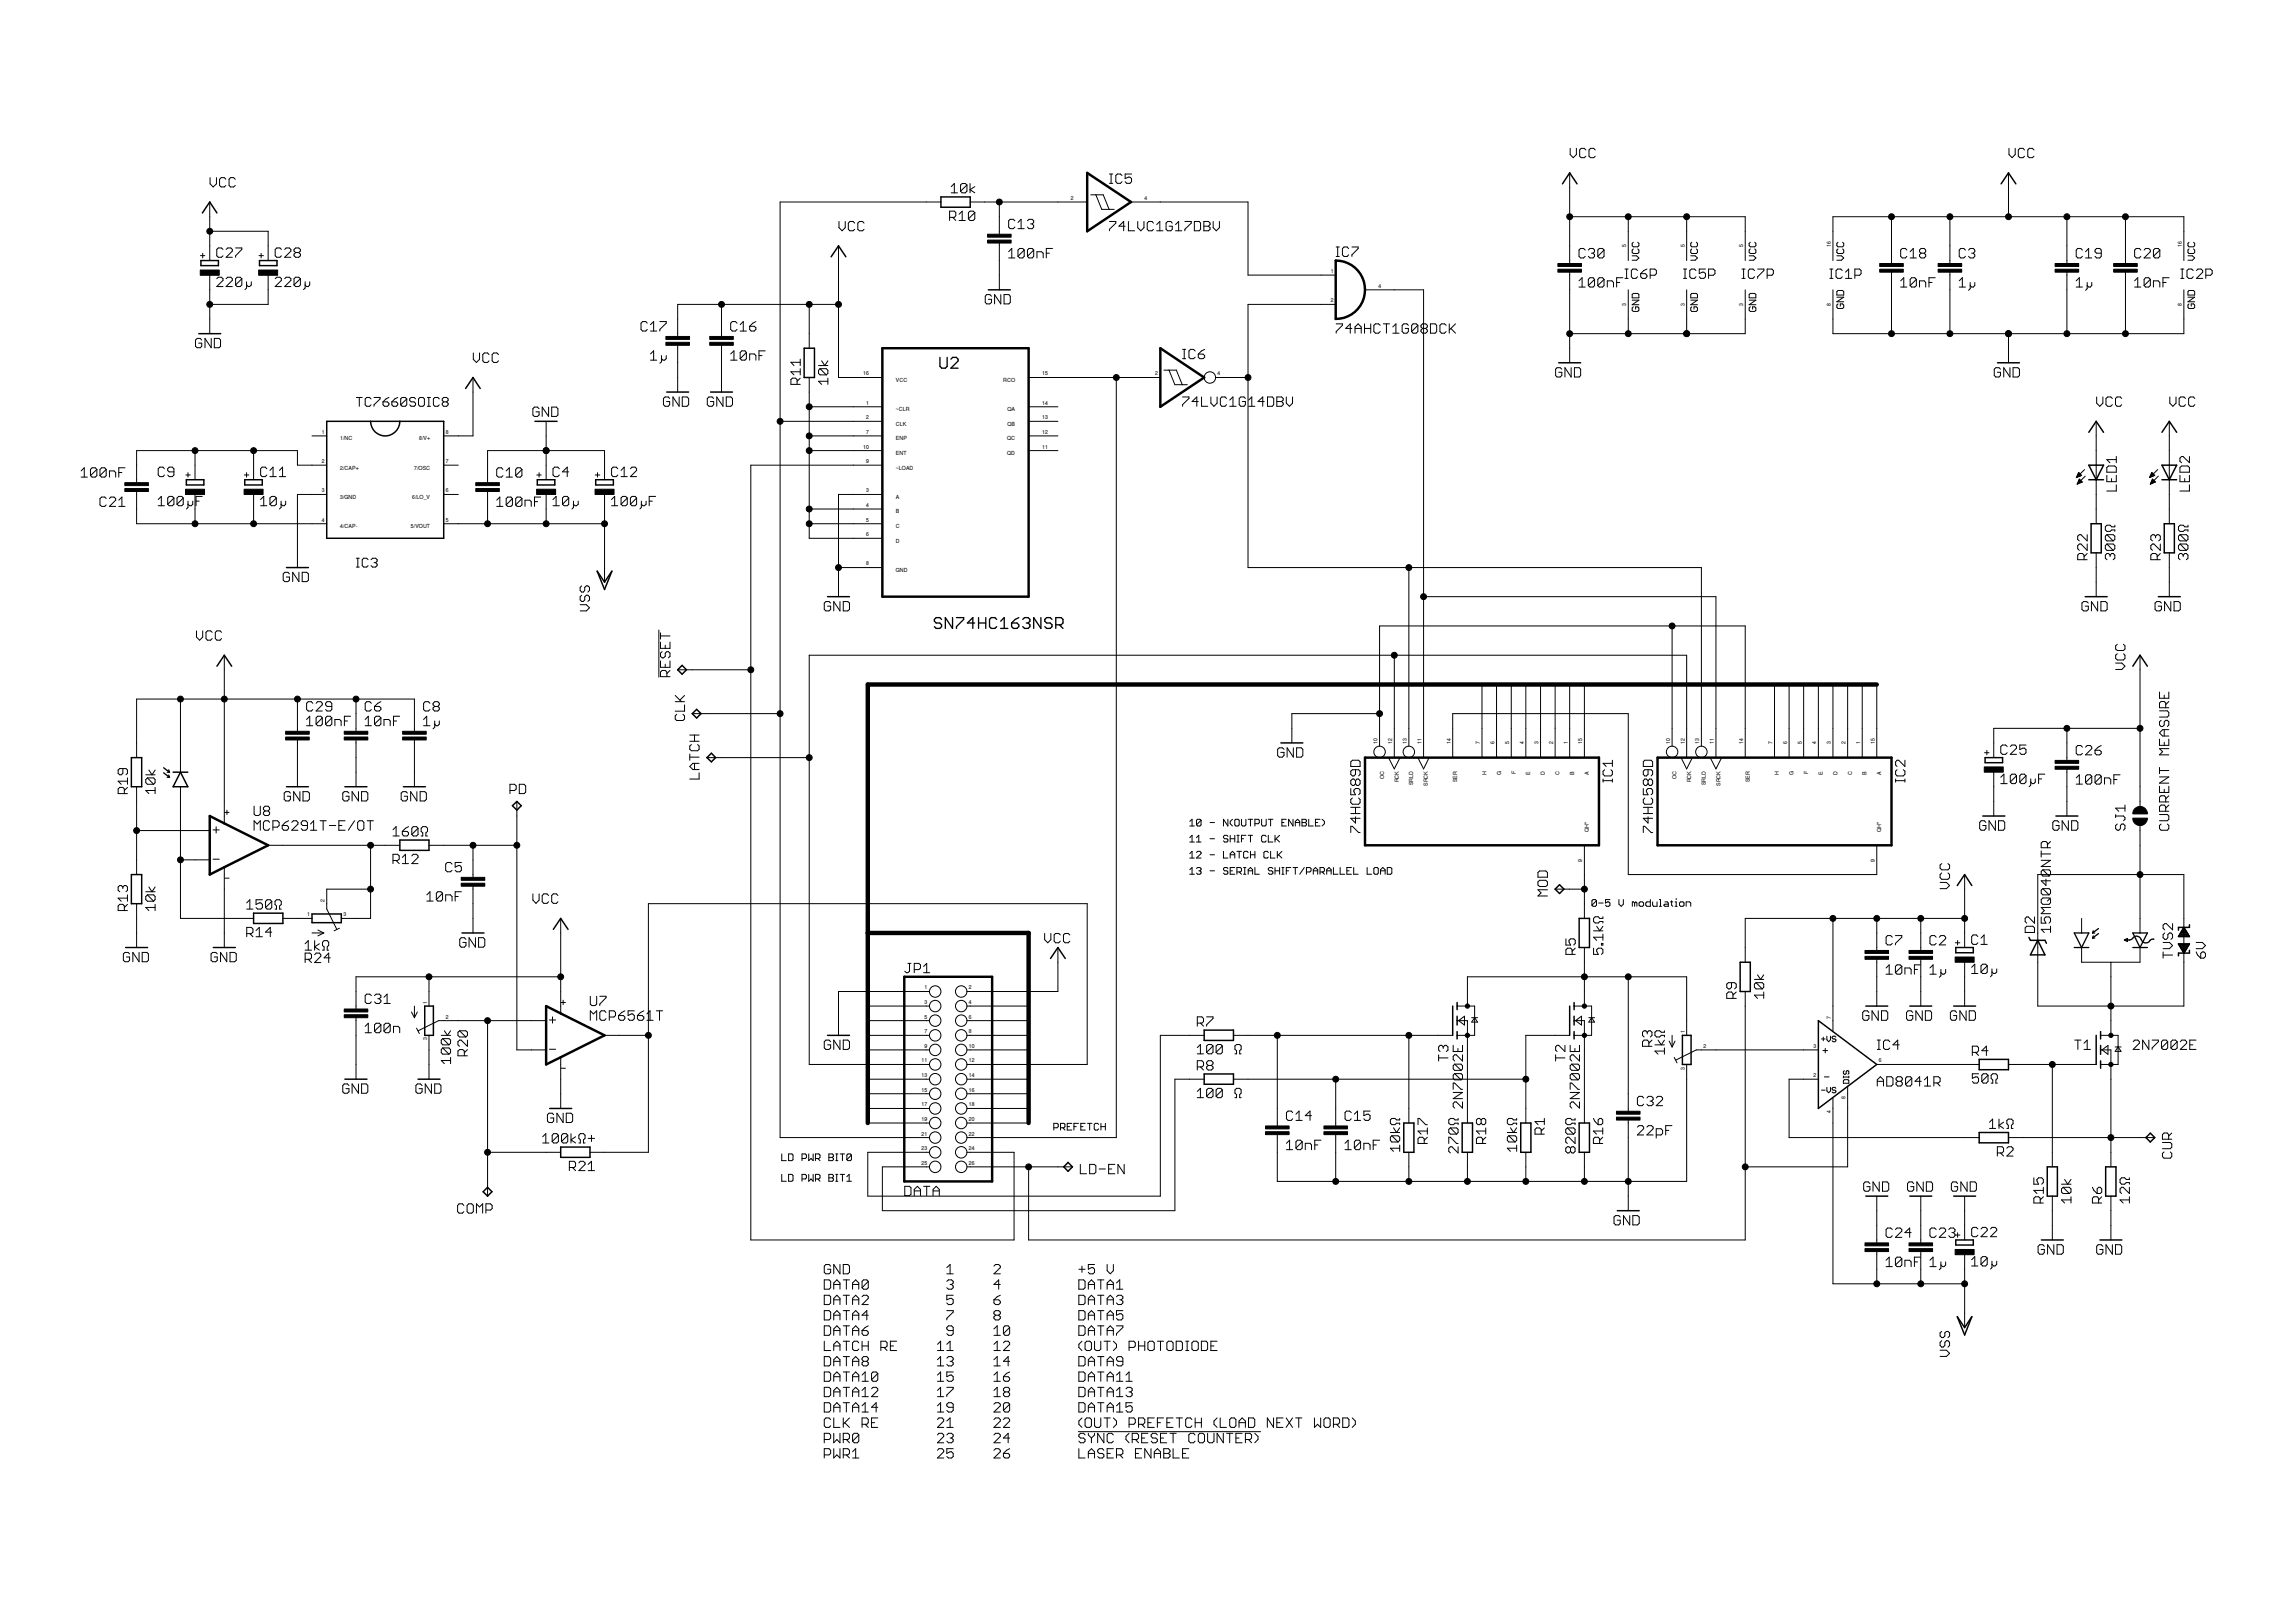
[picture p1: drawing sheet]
<svg xmlns="http://www.w3.org/2000/svg" width="297mm" height="210mm" viewBox="0 0 297 210" stroke-linecap="round" stroke-linejoin="round" font-family="sans-serif">
<defs><g id="words">
<g font-size=".7">
<text x="138.5" y="25.9">2</text>
<text x="148.1" y="25.9">4</text>
<text x="172.2" y="35.3">1</text>
<text x="210.4" y="32" transform="rotate(-90 210.4 32)">5</text>
<text x="218" y="32" transform="rotate(-90 218 32)">5</text>
<text x="225.5" y="32" transform="rotate(-90 225.5 32)">5</text>
<text x="236.9" y="32" transform="rotate(-90 236.9 32)">16</text>
<text x="282.3" y="32" transform="rotate(-90 282.3 32)">16</text>
<text x="172.2" y="39.1">2</text>
<text x="178.3" y="37.2">4</text>
<text x="210.4" y="39.6" transform="rotate(-90 210.4 39.6)">3</text>
<text x="218" y="39.6" transform="rotate(-90 218 39.6)">3</text>
<text x="225.5" y="39.6" transform="rotate(-90 225.5 39.6)">3</text>
<text x="236.9" y="39.6" transform="rotate(-90 236.9 39.6)">8</text>
<text x="282.3" y="39.6" transform="rotate(-90 282.3 39.6)">8</text>
<text x="111.7" y="48.6">16</text>
<text x="112" y="52.4">1</text>
<text x="115.9" y="49.4">VCC</text>
<text x="115.9" y="53.2">~CLR</text>
<text x="129.8" y="49.4">RCO</text>
<text x="130.3" y="53.2">QA</text>
<text x="134.8" y="48.6">15</text>
<text x="134.8" y="52.4">14</text>
<text x="149.5" y="48.6">2</text>
<text x="157.5" y="48.6">4</text>
<text x="41.6" y="56.1">1</text>
<text x="41.6" y="59.9">2</text>
<text x="44" y="57">1/NC</text>
<text x="54.2" y="57">8/V+</text>
<text x="57.7" y="59.9">7</text>
<text x="57.7" y="56.1">8</text>
<text x="111.7" y="58">10</text>
<text x="112" y="54.3">2</text>
<text x="112" y="56.1">7</text>
<text x="112" y="59.9">9</text>
<text x="115.9" y="55.1">CLK</text>
<text x="115.9" y="57">ENP</text>
<text x="115.9" y="58.9">ENT</text>
<text x="130.3" y="57">QC</text>
<text x="130.3" y="58.9">QD</text>
<text x="130.3" y="55.1">QB</text>
<text x="134.8" y="54.3">13</text>
<text x="134.8" y="56.1">12</text>
<text x="134.8" y="58">11</text>
<text x="41.6" y="63.7">3</text>
<text x="44" y="60.8">2/CAP+</text>
<text x="44" y="64.5">3/GND</text>
<text x="53.3" y="64.6">6/LO_V</text>
<text x="53.6" y="60.8">7/OSC</text>
<text x="57.7" y="63.7">6</text>
<text x="112" y="63.7">3</text>
<text x="112" y="65.6">4</text>
<text x="115.9" y="60.8">~LOAD</text>
<text x="115.9" y="64.5">A</text>
<text x="41.6" y="67.5">4</text>
<text x="44" y="68.3">4/CAP-</text>
<text x="53.2" y="68.3">5/VOUT</text>
<text x="57.7" y="67.5">5</text>
<text x="112" y="67.5">5</text>
<text x="112" y="69.4">6</text>
<text x="115.9" y="66.4">B</text>
<text x="115.9" y="68.3">C</text>
<text x="115.9" y="70.2">D</text>
<text x="112" y="73.2">8</text>
<text x="115.9" y="74">GND</text>
<text x="178.2" y="96.3" transform="rotate(-90 178.2 96.3)">10</text>
<text x="179.1" y="100.8" transform="rotate(-90 179.1 100.8)">OC</text>
<text x="180.1" y="96.3" transform="rotate(-90 180.1 96.3)">12</text>
<text x="181" y="101.3" transform="rotate(-90 181 101.3)">RCK</text>
<text x="182" y="96.3" transform="rotate(-90 182 96.3)">13</text>
<text x="182.8" y="101.6" transform="rotate(-90 182.8 101.6)">SRLD</text>
<text x="183.9" y="96.3" transform="rotate(-90 183.9 96.3)">11</text>
<text x="184.7" y="101.7" transform="rotate(-90 184.7 101.7)">SRCK</text>
<text x="187.7" y="96.3" transform="rotate(-90 187.7 96.3)">14</text>
<text x="188.5" y="101.2" transform="rotate(-90 188.5 101.2)">SER</text>
<text x="191.5" y="96.3" transform="rotate(-90 191.5 96.3)">7</text>
<text x="192.3" y="100.3" transform="rotate(-90 192.3 100.3)">H</text>
<text x="193.4" y="96.3" transform="rotate(-90 193.4 96.3)">6</text>
<text x="194.2" y="100.3" transform="rotate(-90 194.2 100.3)">G</text>
<text x="195.2" y="96.3" transform="rotate(-90 195.2 96.3)">5</text>
<text x="196.1" y="100.2" transform="rotate(-90 196.1 100.2)">F</text>
<text x="197.1" y="96.3" transform="rotate(-90 197.1 96.3)">4</text>
<text x="198" y="100.2" transform="rotate(-90 198 100.2)">E</text>
<text x="199" y="96.3" transform="rotate(-90 199 96.3)">3</text>
<text x="199.9" y="100.3" transform="rotate(-90 199.9 100.3)">D</text>
<text x="200.9" y="96.3" transform="rotate(-90 200.9 96.3)">2</text>
<text x="201.8" y="100.3" transform="rotate(-90 201.8 100.3)">C</text>
<text x="202.8" y="96.3" transform="rotate(-90 202.8 96.3)">1</text>
<text x="203.7" y="100.2" transform="rotate(-90 203.7 100.2)">B</text>
<text x="204.7" y="96.3" transform="rotate(-90 204.7 96.3)">15</text>
<text x="205.5" y="100.2" transform="rotate(-90 205.5 100.2)">A</text>
<text x="216.1" y="96.3" transform="rotate(-90 216.1 96.3)">10</text>
<text x="216.9" y="100.8" transform="rotate(-90 216.9 100.8)">OC</text>
<text x="218" y="96.3" transform="rotate(-90 218 96.3)">12</text>
<text x="218.8" y="101.3" transform="rotate(-90 218.8 101.3)">RCK</text>
<text x="219.8" y="96.3" transform="rotate(-90 219.8 96.3)">13</text>
<text x="220.7" y="101.6" transform="rotate(-90 220.7 101.6)">SRLD</text>
<text x="221.7" y="96.3" transform="rotate(-90 221.7 96.3)">11</text>
<text x="222.6" y="101.7" transform="rotate(-90 222.6 101.7)">SRCK</text>
<text x="225.5" y="96.3" transform="rotate(-90 225.5 96.3)">14</text>
<text x="226.4" y="101.2" transform="rotate(-90 226.4 101.2)">SER</text>
<text x="229.3" y="96.3" transform="rotate(-90 229.3 96.3)">7</text>
<text x="230.1" y="100.3" transform="rotate(-90 230.1 100.3)">H</text>
<text x="231.2" y="96.3" transform="rotate(-90 231.2 96.3)">6</text>
<text x="232" y="100.3" transform="rotate(-90 232 100.3)">G</text>
<text x="233.1" y="96.3" transform="rotate(-90 233.1 96.3)">5</text>
<text x="233.9" y="100.2" transform="rotate(-90 233.9 100.2)">F</text>
<text x="235" y="96.3" transform="rotate(-90 235 96.3)">4</text>
<text x="235.8" y="100.2" transform="rotate(-90 235.8 100.2)">E</text>
<text x="236.9" y="96.3" transform="rotate(-90 236.9 96.3)">3</text>
<text x="237.7" y="100.3" transform="rotate(-90 237.7 100.3)">D</text>
<text x="238.8" y="96.3" transform="rotate(-90 238.8 96.3)">2</text>
<text x="239.6" y="100.3" transform="rotate(-90 239.6 100.3)">C</text>
<text x="240.7" y="96.3" transform="rotate(-90 240.7 96.3)">1</text>
<text x="241.5" y="100.2" transform="rotate(-90 241.5 100.2)">B</text>
<text x="242.5" y="96.3" transform="rotate(-90 242.5 96.3)">15</text>
<text x="243.4" y="100.2" transform="rotate(-90 243.4 100.2)">A</text>
<text x="205.5" y="107.6" transform="rotate(-90 205.5 107.6)">QH*</text>
<text x="243.4" y="107.6" transform="rotate(-90 243.4 107.6)">QH*</text>
<text x="204.7" y="111.5" transform="rotate(-90 204.7 111.5)">9</text>
<text x="242.5" y="111.5" transform="rotate(-90 242.5 111.5)">9</text>
<text x="39.7" y="118.6">1</text>
<text x="42" y="116.7" transform="rotate(-90 42 116.7)">2</text>
<text x="44.4" y="118.6">3</text>
<text x="55.2" y="129.9" transform="rotate(-90 55.2 129.9)">1</text>
<text x="57.7" y="131.8">2</text>
<text x="119.6" y="128">1</text>
<text x="119.6" y="129.9">3</text>
<text x="119.6" y="131.8">5</text>
<text x="125.4" y="128">2</text>
<text x="125.4" y="129.9">4</text>
<text x="125.4" y="131.8">6</text>
<text x="236.9" y="131.8" transform="rotate(-90 236.9 131.8)">7</text>
<text x="55.2" y="134.6" transform="rotate(-90 55.2 134.6)">3</text>
<text x="119.2" y="137.5">11</text>
<text x="119.6" y="133.7">7</text>
<text x="119.6" y="135.6">9</text>
<text x="125.4" y="133.7">8</text>
<text x="125.4" y="135.6">10</text>
<text x="125.4" y="137.5">12</text>
<text x="218" y="133.7" transform="rotate(-90 218 133.7)">1</text>
<text x="220.4" y="135.6">2</text>
<text x="234.6" y="135.6">3</text>
<text x="243.1" y="137.5">6</text>
<text x="119.2" y="139.4">13</text>
<text x="119.2" y="141.3">15</text>
<text x="119.2" y="143.2">17</text>
<text x="125.4" y="139.4">14</text>
<text x="125.4" y="141.3">16</text>
<text x="125.4" y="143.2">18</text>
<text x="218" y="138.4" transform="rotate(-90 218 138.4)">3</text>
<text x="234.6" y="139.4">2</text>
<text x="238.8" y="142.2" transform="rotate(-90 238.8 142.2)">8</text>
<text x="119.2" y="145.1">19</text>
<text x="119.2" y="147">21</text>
<text x="119.2" y="148.8">23</text>
<text x="125.4" y="145.1">20</text>
<text x="125.4" y="147">22</text>
<text x="125.4" y="148.8">24</text>
<text x="236.9" y="144.1" transform="rotate(-90 236.9 144.1)">4</text>
<text x="119.2" y="150.7">25</text>
<text x="125.4" y="150.7">26</text>
</g>
</g></defs>
<g fill="none" stroke="#000" stroke-width=".13">
<path d="M203.1 19.2v.8l.4 .4 .4-.4v-.8M205.2 19.4l-.2-.2h-.4l-.2 .2v.8l.2 .2h.4l.2-.2M206.4 19.4l-.2-.2h-.4l-.2 .2v.8l.2 .2h.4l.2-.2M259.9 19.2v.8l.4 .4 .4-.4v-.8M261.9 19.4l-.2-.2h-.4l-.2 .2v.8l.2 .2h.4l.2-.2M263.1 19.4l-.2-.2h-.4l-.2 .2v.8l.2 .2h.4l.2-.2M25.9 33.1h.6M26.2 32.8v.6M27.1 26.1v7.6M27.1 35.6v7.6M27.1 29.9h7.6v3.8M27.2 23v.8l.4 .4 .4-.4v-.8"/>
<path d="M28 36.1l.2-.2h.4l.3 .2v.2l-.9 .8h.9M28.9 32.3l-.3-.2h-.4l-.2 .2v.8l.2 .2h.4l.3-.2M29.2 23.2l-.2-.2h-.4l-.2 .2v.8l.2 .2h.4l.2-.2M29.3 36.1l.2-.2h.4l.2 .2v.2l-.8 .8h.8M29.3 32.3l.2-.2h.4l.2 .2v.2l-.8 .8h.8M30.4 23.2l-.2-.2h-.4l-.2 .2v.8l.2 .2h.4l.2-.2M30.5 32.1h.8v.2l-.8 .8v.2M31.3 36.1v.8l-.2 .2h-.4l-.2-.2M31.3 36.1l-.2-.2h-.4l-.2 .2v.8M31.3 36.1l-.8 .8M31.9 36.5v.8l-.2 .2M32.5 36.5v.4l-.2 .2h-.2l-.2-.2"/>
<path d="M33.5 33.1h.6M33.8 32.8v.6M34.7 35.6v3.8h-7.6M35.6 36.1l.2-.2h.4l.2 .2v.2l-.8 .8h.8M36.4 32.3l-.2-.2h-.4l-.2 .2v.8l.2 .2h.4l.2-.2M36.8 36.1l.2-.2h.4l.2 .2v.2l-.8 .8h.8M36.8 32.3l.2-.2h.4l.2 .2v.2l-.8 .8h.8M38.2 32.7l-.2 .2v.2l.2 .2h.5l.2-.2v-.2l-.2-.2M38.2 32.7l-.2-.2v-.2l.2-.2h.5l.2 .2v.2l-.2 .2M38.2 32.7h.5M38.9 36.1v.8l-.2 .2h-.5l-.2-.2M38.9 36.1l-.2-.2h-.5l-.2 .2v.8"/>
<path d="M38.9 36.1l-.9 .8M39.5 36.5v.8l-.2 .2M40.1 36.5v.4l-.2 .2h-.2l-.2-.2M93.3 39.4v4.2M104.7 39.4v5.7M108.5 31.8v17.1h5.7M108.5 39.4h-20.8v4.2M108.5 28.7v.8l.4 .4 .4-.4v-.8M110.6 28.9l-.2-.2h-.4l-.3 .2v.8l.3 .2h.4l.2-.2M111.8 28.9l-.2-.2h-.4l-.2 .2v.8l.2 .2h.4l.2-.2M121.7 26.1h-20.8v121.1h19.3M122.9 28.1h.6l.2-.2v-.4l-.2-.2h-.6v1.2"/>
<path d="M123.1 24.2l.4-.5v1.3M123.1 25h.8M123.3 28.1l.4 .4M124.1 27.7l.4-.4v1.2M124.1 28.5h.8M125.1 23.9v.8l-.2 .3h-.4l-.2-.3M125.1 23.9l-.2-.2h-.4l-.2 .2v.8M125.1 23.9l-.8 .8M125.5 23.7v1.3M125.5 26.1h15.2M126.1 24.2l-.6 .4 .6 .4M126.1 27.5l-.2-.2h-.4l-.2 .2v.8"/>
<path d="M126.1 27.5v.8l-.2 .2h-.4l-.2-.2M126.1 27.5l-.8 .8M128.3 38.3l-.2-.2h-.4l-.2 .2v.8l.2 .2h.4l.2-.2v-.4h-.4M129.3 26.1v4.2M129.3 31.5v6M129.5 38.1v1.2l-.8-1.2v1.2M129.9 38.1h.6l.2 .2v.8l-.2 .2h-.6zM130.5 32.6l.4-.4v1.2M130.5 33.4h.8M131.3 28.6l-.2-.2h-.4l-.2 .2v.8l.2 .2h.4l.2-.2M131.7 29.6h.8M131.7 28.8l.4-.4v1.2"/>
<path d="M132.5 32.4v.8l-.2 .2h-.4l-.2-.2M132.5 32.4l-.2-.2h-.4l-.2 .2v.8M132.5 32.4l-.8 .8M132.9 28.6l.2-.2h.4l.2 .2v.2l-.2 .2M133.3 29h.2M133.5 29l.2 .2v.2l-.2 .2h-.4l-.2-.2M133.7 32.4v.8l-.2 .2h-.4l-.2-.2M133.7 32.4l-.2-.2h-.4l-.2 .2v.8M133.7 32.4l-.8 .8M134.2 33.4v-.8h.5l.3 .2v.6M135.4 32.8h.4M136.2 32.2h-.8v1.2"/>
<path d="M141.1 25.2h1.6l.8 1.9M141.8 25.2l.7 1.9h1.6M143.5 28.7h.9v.2l-.9 .8v.2M143.5 23.7h.5M143.5 22.5h.5M143.7 22.5v1.2M145.2 22.7l-.3-.2h-.4l-.1 .2v.8l.1 .2h.4l.3-.2M145.6 29.3h-.8l.6-.6v1.2M146 28.7v1.2h.8M146.3 26.1h15.2v9.5h11.3M146.4 22.5h-.8v.6l.4-.2h.2l.2 .2v.4l-.2 .2h-.4l-.2-.2M147.2 28.7v.8l.4 .4 .4-.4v-.8"/>
<path d="M149.2 28.9l-.2-.2h-.4l-.2 .2v.8l.2 .2h.4l.2-.2M149.6 29.9h.9M149.6 29.1l.5-.4v1.2M151.7 28.9l-.2-.2h-.4l-.2 .2v.8l.2 .2h.4l.2-.2v-.4h-.4M152.1 29.9h.8M152.1 29.1l.4-.4v1.2M153.3 28.7h.8v.2l-.8 .8v.2M154.5 28.7h.6l.2 .2v.8l-.2 .2h-.6zM155.7 28.7h.6l.2 .2v.2l-.2 .2 .2 .2v.2l-.2 .2h-.6zM155.7 29.3h.6M157 28.7v.8l.4 .4 .4-.4v-.8M172.8 39.4h-11.3v34h58.6v23.2"/>
<path d="M172.9 32h.4M172.9 33.2h.4M173.1 32v1.2M174.5 32.2l-.2-.2h-.4l-.2 .2v.8l.2 .2h.4l.2-.2M174.9 32h.8v.2l-.8 .8v.2M176.6 37.5h7.6v60.5M203.1 28h22.7v5.7M203.1 22.4v11.7M203.1 35.2v11.7M204.3 37.1h.8M204.3 36.3l.4-.4v1.2M205.1 32.4l-.2-.2h-.4l-.2 .2v.8l.2 .2h.4l.2-.2"/>
<path d="M205.5 32.4l.2-.2h.4l.2 .2v.2l-.2 .2M205.9 32.8h.2M206.1 32.8l.2 .2v.2l-.2 .2h-.4l-.2-.2M206.3 36.2v.8l-.2 .1h-.4l-.2-.1M206.3 36.2l-.2-.3h-.4l-.2 .3v.8M206.3 36.2l-.8 .8M207.5 36.2v.8l-.2 .1h-.4l-.2-.1M207.5 32.4v.8l-.2 .2h-.4l-.2-.2M207.5 32.4l-.2-.2h-.4l-.2 .2v.8M207.5 36.2l-.2-.3h-.4l-.2 .3v.8M207.5 36.2l-.8 .8M207.5 32.4l-.8 .8"/>
<path d="M207.9 37.1v-.8h.6l.2 .3v.5M209.1 36.6h.4M210 35.9h-.9v1.2M210.2 36h.4M210.2 34.8h.4M210.4 34.8v1.2M210.7 28v5.7M210.7 37.5v5.7M211.2 33.1h.5l.3 .3-.3 .3h-.5M211.2 38.8h.8l-.8 .6h.8M211.2 38.1l.1-.1h.6l.1 .1v.4h-.8zM211.3 32.2l-.1 .2v.3l.1 .1h.6l.1-.1v-.3l-.1-.2"/>
<path d="M211.3 31.3l-.1 .2v.3l.1 .1h.6l.1-.1v-.3l-.1-.2M211.3 39.7l-.1 .2v.3l.1 .1h.6l.1-.1v-.3l-.1-.2h-.3v.3M211.9 35l-.3-.2h-.4l-.1 .2v.8l.1 .2h.4l.3-.2M212.3 35.4h.6l.2 .2v.2l-.2 .2h-.4l-.2-.2zM213.1 34.8l-.4 .2-.4 .4M213.5 35.6h.6l.2-.2v-.4l-.2-.2h-.6v1.2M217.8 36h.4M217.8 34.8h.4M218 34.8v1.2M218.2 28v5.7M218.2 37.5v5.7M218.7 33.1h.6l.3 .3-.3 .3h-.6"/>
<path d="M218.7 38.8h.9l-.9 .6h.9M218.9 32.2l-.2 .2v.3l.2 .1h.6l.1-.1v-.3l-.1-.2M218.9 31.3l-.2 .2v.3l.2 .1h.6l.1-.1v-.3l-.1-.2M218.9 39.7l-.2 .2v.3l.2 .1h.6l.1-.1v-.3l-.1-.2h-.3v.3M218.9 38h.6l.1 .1v.4h-.9v-.4zM219.4 35l-.2-.2h-.4l-.2 .2v.8l.2 .2h.4l.2-.2M220.6 34.8h-.8v.6l.4-.2h.2l.2 .2v.4l-.2 .2h-.4l-.2-.2M221 35.6h.7l.2-.2v-.4l-.2-.2h-.7v1.2M225.4 36h.4M225.4 34.8h.4M225.6 34.8v1.2M225.8 37.5v5.7h-22.7"/>
<path d="M226.3 38.1l.1-.1h.6l.2 .1v.4h-.9zM226.3 33.1h.6l.3 .3-.3 .3h-.6M226.3 38.8h.9l-.9 .6h.9M226.4 31.3l-.1 .2v.3l.1 .1h.6l.2-.1v-.3l-.2-.2M226.4 32.2l-.1 .2v.3l.1 .1h.6l.2-.1v-.3l-.2-.2M226.4 39.7l-.1 .2v.3l.1 .1h.6l.2-.1v-.3l-.2-.2h-.3v.3M227 35l-.2-.2h-.4l-.2 .2v.8l.2 .2h.4l.2-.2M227.4 34.8h.8v.2l-.8 .8v.2M228.6 35.6h.6l.2-.2v-.4l-.2-.2h-.6v1.2M236.7 36h.4M236.7 34.8h.4M236.9 34.8v1.2"/>
<path d="M237.1 33.7v-5.7h45.4v5.7M237.1 37.5v5.7h45.4v-5.7M237.6 38.5h.9l-.9 .6h.9M237.6 33.1h.6l.3 .3-.3 .3h-.6M237.8 39.3l-.2 .2v.3l.2 .1h.6l.1-.1v-.3l-.1-.2h-.3v.3M237.8 31.3l-.2 .2v.3l.2 .1h.6l.1-.1v-.3l-.1-.2M237.8 32.2l-.2 .2v.3l.2 .1h.6l.1-.1v-.3l-.1-.2M237.8 37.6h.6l.1 .1v.5h-.9v-.5zM238.3 35l-.2-.2h-.4l-.2 .2v.8l.2 .2h.4l.2-.2M238.8 35.2l.4-.4v1.2M238.8 36h.8M240 35.6h.6l.2-.2v-.4l-.2-.2h-.6v1.2"/>
<path d="M244.7 28v6.1M244.7 35.2v8M245.9 37.1h.8M245.9 36.3l.4-.4v1.2M246.7 32.4l-.2-.2h-.4l-.2 .2v.8l.2 .2h.4l.2-.2M247.1 33.4h.8M247.1 32.6l.4-.4v1.2M247.9 36.2v.8l-.2 .1h-.4l-.2-.1M247.9 36.2l-.2-.3h-.4l-.2 .3v.8M247.9 36.2l-.8 .8M248.3 37.1v-.8h.6l.2 .3v.5M248.5 32.8l-.2-.2v-.2l.2-.2h.4l.2 .2v.2l-.2 .2"/>
<path d="M248.5 32.8l-.2 .2v.2l.2 .2h.4l.2-.2v-.2l-.2-.2M248.5 32.8h.4M249.6 36.6h.4M250.4 35.9h-.8v1.2M252.3 28v6.1M252.3 35.2v8M253.5 36.3l.4-.4v1.2M253.5 37.1h.8M254.3 32.4l-.2-.2h-.4l-.2 .2v.8l.2 .2h.4l.2-.2M254.7 32.4l.2-.2h.4l.2 .2v.2l-.2 .2M254.9 36.6v.8l-.2 .2M255.1 32.8h.2"/>
<path d="M255.3 32.8l.2 .2v.2l-.2 .2h-.4l-.2-.2M255.5 36.6v.4l-.2 .1h-.2l-.2-.1M259.8 22.4v5.6M267.4 28v6.1M267.4 35.2v8M268.6 37.1h.8M268.6 36.3l.4-.4v1.2M269.4 32.4l-.2-.2h-.4l-.2 .2v.8l.2 .2h.4l.2-.2M269.8 33.4h.8M269.8 32.6l.4-.4v1.2M270 36.6v.8l-.2 .2M270.6 36.6v.4l-.2 .1h-.2l-.2-.1"/>
<path d="M271.8 32.8h-.6l-.2-.2v-.2l.2-.2h.5l.1 .2v.8l-.1 .2h-.5l-.2-.2M275 28v6.1M275 35.2v8M276.2 37.1h.8M276.2 36.3l.4-.4v1.2M277 32.4l-.2-.2h-.4l-.2 .2v.8l.2 .2h.4l.2-.2M277.4 32.4l.2-.2h.4l.2 .2v.2l-.8 .8h.8M278.2 36.2v.8l-.2 .1h-.4l-.2-.1M278.2 36.2l-.8 .8M278.2 36.2l-.2-.3h-.4l-.2 .3v.8M278.6 37.1v-.8h.6l.2 .3v.5M279.4 32.4v.8l-.2 .2h-.4l-.2-.2"/>
<path d="M279.4 32.4l-.2-.2h-.4l-.2 .2v.8M279.4 32.4l-.8 .8M279.8 36.6h.4M280.6 35.9h-.8v1.2M282.1 36h.4M282.1 34.8h.4M282.3 34.8v1.2M283.1 38.5h.8l-.8 .6h.8M283.1 33.1h.5l.3 .3-.3 .3h-.5M283.2 39.3l-.1 .2v.3l.1 .1h.6l.1-.1v-.3l-.1-.2h-.3v.3M283.2 31.3l-.1 .2v.3l.1 .1h.6l.1-.1v-.3l-.1-.2M283.2 32.2l-.1 .2v.3l.1 .1h.6l.1-.1v-.3l-.1-.2"/>
<path d="M283.2 37.6h.6l.1 .1v.5h-.8v-.5zM283.7 35l-.2-.2h-.4l-.2 .2v.8l.2 .2h.4l.2-.2M284.2 35l.2-.2h.4l.2 .2v.2l-.8 .8h.8M285.4 35.6h.6l.2-.2v-.4l-.2-.2h-.6v1.2M25.2 58.3v3.8M26.1 44l-.2-.2h-.4l-.2 .2v.8l.2 .2h.4l.2-.2v-.4h-.4M27.3 43.8v1.2l-.8-1.2v1.2M27.7 43.8h.6l.2 .2v.8l-.2 .2h-.6zM32.8 58.3v3.8M40.4 56.4h1.9M46.1 51.4h.8M46.5 51.4v1.2"/>
<path d="M48 51.6l-.2-.2h-.4l-.2 .2v.8l.2 .2h.4l.2-.2M48.4 51.4h.8v.2l-.8 .8v.2M49.6 52h.5l.2 .2v.2l-.2 .2h-.4l-.1-.2zM50.3 51.4l-.4 .2-.3 .4M50.7 52h.6l.2 .2v.2l-.2 .2h-.4l-.2-.2zM51.5 51.4l-.4 .2-.4 .4M52.6 51.6l-.2-.2h-.4l-.2 .2v.8M52.6 51.6v.8l-.2 .2h-.4l-.2-.2M52.6 51.6l-.8 .8M53.8 51.6l-.2-.2h-.4l-.2 .2v.2l.2 .2h.4l.2 .2v.2l-.2 .2h-.4l-.2-.2M54.3 51.4h.4l.2 .2v.8l-.2 .2h-.4l-.2-.2v-.8zM55.3 51.4h.4"/>
<path d="M55.3 52.6h.4M55.5 51.4v1.2M56.8 51.6l-.2-.2h-.3l-.2 .2v.8l.2 .2h.3l.2-.2M57.4 52l-.2-.2v-.2l.2-.2h.4l.2 .2v.2l-.2 .2M57.4 52l-.2 .2v.2l.2 .2h.4l.2-.2v-.2l-.2-.2M57.4 52h.4M61.2 48.9v7.5h-3.8M61.2 45.7v.8l.4 .4 .4-.4v-.8M63.3 45.9l-.2-.2h-.4l-.2 .2v.8l.2 .2h.4l.2-.2M64.5 45.9l-.2-.2h-.4l-.2 .2v.8l.2 .2h.4l.2-.2M69.7 52.9l-.2-.2h-.4l-.2 .2v.8l.2 .2h.4l.2-.2v-.4h-.4M70.7 54.5v7.6"/>
<path d="M71 52.7v1.2l-.9-1.2v1.2M71.4 52.7h.6l.2 .2v.8l-.2 .2h-.6zM83.7 41.8l-.2-.2h-.4l-.2 .2v.8l.2 .2h.4l.2-.2M84.2 45.8l.4-.4v1.2M84.2 46.6h.8M84.2 42l.4-.4v1.2M84.2 42.8h.8M85.4 41.6h.8v.2l-.8 .8v.2M85.6 46v.8l-.2 .2M86.2 46v.4l-.2 .2h-.2l-.2-.2M86.6 51.6l-.2-.2h-.4l-.2 .2v.8l.2 .2h.4l.2-.2v-.4h-.4M87.7 44.7v6"/>
<path d="M87.9 51.4v1.2l-.8-1.2v1.2M88.3 51.4h.6l.2 .2v.8l-.2 .2h-.6zM92.3 51.6l-.2-.2h-.4l-.2 .2v.8l.2 .2h.4l.2-.2v-.4h-.4M93.3 44.7v6M93.5 51.4v1.2l-.8-1.2v1.2M94 51.4h.6l.2 .2v.8l-.2 .2h-.6zM94.5 45.8l.5-.4v1.2M94.5 46.6h.9M95.4 41.8l-.3-.2h-.4l-.2 .2v.8l.2 .2h.4l.3-.2M95.8 42.8h.8M95.8 42l.4-.4v1.2M96.6 45.6v.8l-.2 .2h-.4l-.2-.2"/>
<path d="M96.6 45.6l-.2-.2h-.4l-.2 .2v.8M96.6 45.6l-.8 .8M97 46.6v-.8h.6l.2 .2v.6M97 42.2h.6l.2 .2v.2l-.2 .2h-.4l-.2-.2zM97.8 41.6l-.4 .2-.4 .4M98.2 46h.4M99 45.4h-.8v1.2M100.9 54.5h13.3M103.1 49.7v-.6l-.2-.2h-.4l-.2 .2v.6h1.2M103.5 46.9h-1.2l.4 .4M103.5 48.9l-.4 .4M103.5 48.1h-1.2l.4 .4"/>
<path d="M103.5 46.5v.8M103.5 47.7v.8M104.7 52.6h9.5M104.7 56.4h9.5M104.7 58.3h9.5M104.7 48.9v20.8h9.5M105.9 47.3h1.2M106.1 47.7h.8l.2 .2v.4l-.2 .2M106.1 47.7l-.2 .2v.4l.2 .2h.8M106.1 47.7l.8 .8M106.3 46.7l.4 .6 .4-.6M107.1 49.3h-1.2l.4 .4"/>
<path d="M107.1 48.9v.8M133.1 48.9h17M133.1 52.6h3.8M133.1 54.5h3.8M133.1 56.4h3.8M133.1 58.3h3.8M144.4 48.9v98.3h-19.3M150.6 47.9h1.6l.8 1.9M151.2 47.9l.8 1.9h1.6M153 51.4h.8v.2l-.8 .8v.2M153 46.4h.4M153 45.2h.4"/>
<path d="M153.2 45.2v1.2M154.6 45.4l-.2-.2h-.4l-.2 .2v.8l.2 .2h.4l.2-.2M155 52h-.8l.6-.6v1.2M155 45.8h.6l.3 .2v.2l-.3 .2h-.4l-.2-.2zM155.4 51.4v1.2h.9M155.9 45.2l-.5 .2-.4 .4M156.7 51.4v.8l.4 .4 .4-.4v-.8M157.2 48.9h4.3M158.7 51.6l-.2-.2h-.4l-.2 .2v.8l.2 .2h.4l.2-.2M159.1 52.6h.8M159.1 51.8l.4-.4v1.2M161.1 51.6l-.2-.2h-.4l-.2 .2v.8l.2 .2h.4l.2-.2v-.4h-.4"/>
<path d="M161.5 52.6h.8M161.5 51.8l.4-.4v1.2M163.6 52h-.8l.6-.6v1.2M164 51.4h.6l.2 .2v.8l-.2 .2h-.6zM165.2 51.4h.6l.2 .2v.2l-.2 .2 .2 .2v.2l-.2 .2h-.6zM165.2 52h.6M166.4 51.4v.8l.4 .4 .4-.4v-.8M172.9 41.9h.8v.2l-.8 .8v.2M174.9 42.5h-.8l.6-.6v1.2M175.3 42.5h.8M175.3 43.1v-.8l.4-.4 .4 .4v.8M176.5 42.5h.8"/>
<path d="M176.5 41.9v1.2M177.3 41.9v1.2M178.6 42.1l-.2-.2h-.5l-.2 .2v.8l.2 .2h.5l.2-.2M179 41.9h.8M179.4 41.9v1.2M180.2 43.1h.8M180.2 42.3l.4-.4v1.2M182.2 42.1l-.2-.2h-.4l-.2 .2v.8l.2 .2h.4l.2-.2v-.4h-.4M183.4 42.1l-.2-.2h-.4l-.2 .2v.8M183.4 42.1v.8l-.2 .2h-.4l-.2-.2M183.4 42.1l-.8 .8M184 42.5l-.2-.2v-.2l.2-.2h.4l.3 .2v.2l-.3 .2"/>
<path d="M184 42.5h.4M184 42.5l-.2 .2v.2l.2 .2h.4l.3-.2v-.2l-.3-.2M185.1 41.9h.6l.2 .2v.8l-.2 .2h-.6zM187.1 42.1l-.2-.2h-.4l-.2 .2v.8l.2 .2h.4l.2-.2M187.5 41.9v1.2M187.7 42.5l.6 .6M188.3 41.9l-.8 .8M202.1 47.8l-.3-.2h-.4l-.1 .2v.8l.1 .2h.4l.3-.2v-.4h-.4M203.3 47.6v1.2l-.8-1.2v1.2M203.7 47.6h.6l.2 .2v.8l-.2 .2h-.6zM258.8 47.8l-.2-.2h-.4l-.2 .2v.8l.2 .2h.4l.2-.2v-.4h-.4M259.8 43.2v3.7"/>
<path d="M260 47.6v1.2l-.8-1.2v1.2M260.4 47.6h.6l.3 .2v.8l-.3 .2h-.6zM271.2 54.5v13.3M271.3 51.4v.8l.4 .4 .4-.4v-.8M273.3 51.6l-.2-.2h-.4l-.2 .2v.8l.2 .2h.4l.2-.2M273.8 59.1v.8M273.8 59.5h-1.2l.4 .4M274.5 51.6l-.2-.2h-.4l-.2 .2v.8l.2 .2h.4l.2-.2M280.6 54.5v13.3M280.7 51.4v.8l.4 .4 .4-.4v-.8M282.7 51.6l-.2-.2h-.4l-.2 .2v.8l.2 .2h.4l.2-.2M283.3 59.1v.8l-.9-.8h-.2l-.2 .2v.4l.2 .2"/>
<path d="M284 51.6l-.2-.2h-.4l-.3 .2v.8l.3 .2h.4l.2-.2M10.5 60.9l.4-.4v1.2M10.5 61.7h.8M12.5 60.7v.9l-.2 .1h-.4l-.2-.1M12.5 60.7l-.2-.2h-.4l-.2 .2v.9M12.5 60.7l-.8 .9M13.7 64.5l-.2-.2h-.4l-.2 .2v.8l.2 .2h.4l.2-.2M13.7 60.7v.9l-.2 .1h-.4l-.2-.1M13.7 60.7l-.2-.2h-.4l-.2 .2v.9M13.7 60.7l-.8 .9M14.2 64.5l.2-.2h.4l.2 .2v.2l-.8 .8h.8M14.2 61.7v-.8h.6l.2 .3v.5"/>
<path d="M15.4 65.5h.8M15.4 61.2h.4M15.4 64.7l.4-.4v1.2M16.2 60.5h-.8v1.2M17.7 63.6v4.2h24.6M20.5 65.4h.8M20.5 64.6l.4-.4v1.2M21.3 60.7l-.2-.2h-.4l-.2 .2v.8l.2 .2h.4l.2-.2M22.5 64.5v.8l-.2 .1h-.4l-.2-.1M22.5 64.5l-.2-.3h-.4l-.2 .3v.8M22.5 61.1h-.6l-.2-.2v-.2l.2-.2h.4l.2 .2v.8l-.2 .2h-.4l-.2-.2M22.5 64.5l-.8 .8"/>
<path d="M23.7 64.5v.8l-.2 .1h-.4l-.2-.1M23.7 64.5l-.2-.3h-.4l-.2 .3v.8M23.7 64.5l-.8 .8M24 61.5h.6M24.3 61.2v.5M24.3 64.9v.8l-.2 .2M24.9 64.9v.4l-.2 .1h-.2l-.2-.1M25.2 64v3.8M25.4 64.9h.4M26.2 64.2h-.8v1.2M31.6 61.5h.6M31.9 61.2v.5"/>
<path d="M32.8 64v3.8M33.7 64.6l.4-.4v1.2M33.7 65.4h.8M34.5 60.7l-.2-.2h-.4l-.2 .2v.8l.2 .2h.4l.2-.2M34.9 60.9l.4-.4v1.2M34.9 61.7h.9M35.8 64.5v.8l-.3 .1h-.4l-.2-.1M35.8 64.5l-.3-.3h-.4l-.2 .3v.8M35.8 64.5l-.9 .8M36.2 61.7h.8M36.2 60.9l.4-.4v1.2M36.4 64.9v.8l-.2 .2"/>
<path d="M37 64.9v.4l-.2 .1h-.2l-.2-.1M37.4 74.3l-.1-.2h-.4l-.3 .2v.8l.3 .2h.4l.1-.2v-.4h-.4M38.7 74.1v1.2l-.8-1.2v1.2M39.1 74.1h.6l.2 .2v.8l-.2 .2h-.6zM42.3 60.2h-3.8v-1.9h-20.8v4.2M42.3 64h-3.8v9.4M46.1 73.4h.4M46.1 72.2h.4M46.3 72.2v1.2M47.6 72.4l-.2-.2h-.3l-.2 .2v.8l.2 .2h.3l.2-.2M48 72.4l.2-.2h.4l.2 .2v.2l-.2 .2M48.4 72.8h.2"/>
<path d="M48.6 72.8l.2 .2v.2l-.2 .2h-.4l-.2-.2M57.4 60.2h1.9M57.4 64h1.9M57.4 67.8h20.8M63.1 63.6v4.2M64.3 64.7l.4-.4v1.2M64.3 65.5h.8M65.1 60.7l-.2-.2h-.4l-.2 .2v.9l.2 .1h.4l.2-.1M65.5 61.7h.8M65.5 60.9l.4-.4v1.2M66.3 64.5l-.2-.2h-.4l-.2 .2v.8M66.3 64.5v.8l-.2 .2h-.4l-.2-.2"/>
<path d="M66.3 64.5l-.8 .8M67.5 64.5v.8l-.2 .2h-.4l-.2-.2M67.5 64.5l-.2-.2h-.4l-.2 .2v.8M67.5 60.7l-.2-.2h-.4l-.2 .2v.9M67.5 60.7v.9l-.2 .1h-.4l-.2-.1M67.5 64.5l-.8 .8M67.5 60.7l-.8 .9M67.9 65.5v-.8h.6l.2 .2v.6M69.2 64.9h.4M69.4 61.5h.6M69.7 61.2v.5M70 64.3h-.8v1.2"/>
<path d="M70.7 64v3.8M71.5 65.4h.9M71.5 64.6l.4-.4v1.2M72.4 60.7l-.2-.2h-.4l-.3 .2v.8l.3 .2h.4l.2-.2M73.6 64.5v.8l-.2 .1h-.4l-.2-.1M73.6 64.5l-.2-.3h-.4l-.2 .3v.8M73.6 64.5l-.8 .8M73.6 61.1h-.8l.6-.6v1.2M74.2 64.9v.8l-.2 .2M74.8 64.9v.4l-.2 .1h-.2l-.2-.1M75.1 78.3h.8l.4 .4-.4 .4h-.8M75.2 77l-.1 .2v.4l.1 .2h.3l.1-.2v-.4l.3-.2h.2l.2 .2v.4l-.2 .2"/>
<path d="M75.2 75.8l-.1 .2v.4l.1 .2h.3l.1-.2v-.4l.3-.2h.2l.2 .2v.4l-.2 .2M77 61.5h.6M77.3 61.2v.5M78.2 62.1v-3.8h-15.1v4.2M78.2 64v11.3M79.1 65.4h.8M79.1 64.6l.4-.4v1.2M79.9 60.7l-.2-.2h-.4l-.2 .2v.8l.2 .2h.4l.2-.2M80.3 61.7h.9M80.3 60.9l.5-.4v1.2M81.2 64.5v.8l-.3 .1h-.4l-.2-.1M81.2 64.5l-.3-.3h-.4l-.2 .3v.8"/>
<path d="M81.2 64.5l-.9 .8M81.6 60.7l.2-.2h.4l.2 .2v.2l-.8 .8h.8M82.4 64.5v.8l-.2 .1h-.4l-.2-.1M82.4 64.5l-.2-.3h-.4l-.2 .3v.8M82.4 64.5l-.8 .8M83 64.9v.8l-.2 .2M83.6 64.9v.4l-.2 .1h-.2l-.2-.1M84 64.9h.4M84.8 64.2h-.8v1.2M104.7 65.9h9.5M104.7 67.8h9.5M107.5 78l-.2-.1h-.5l-.2 .1v.9l.2 .2h.5l.2-.2v-.5h-.4"/>
<path d="M108.5 73.4h5.7M108.7 77.9v1.2l-.8-1.2v1.2M109.1 77.9h.6l.2 .1v.9l-.2 .2h-.6zM114.2 64h-5.7v13.2M114.2 60.2h-17.1v100.3h34.1v-11.4h-6.1M182.3 73.4v23.2M184.2 77.2h37.8v20.8M268.7 61.7h.1M268.7 61.6h.3M268.7 61.6h.5M268.8 62.6h.1M268.8 61.5h.5"/>
<path d="M268.8 62.5h.2M268.8 61.4h.4M268.8 62.5h.4M268.8 61.3h.3M268.9 62.4h.5M268.9 61.2h.1M268.9 62.3h.4M268.9 61.2l-.3 .6M268.9 61.2l.4 .3-.7 .3M268.9 62.2h.3M269 62.1h.2M269 62.1h.1"/>
<path d="M269 62l.4 .4-.7 .3zM269.6 72.4v-.6l-.2-.2h-.4l-.2 .2v.6h1.2M269.7 60.8l-1.1 1M269.8 61.6l-1.1 1.1M270 69.2v.8l-.8-.8h-.2l-.2 .2v.4l.2 .2M270 70.4v.8l-.8-.8h-.2l-.2 .2v.4l.2 .2M270 71.6l-.4 .4M270.2 78l-.2-.1h-.4l-.3 .1v.9l.3 .2h.4l.2-.2v-.5h-.4M271.2 71.5v5.7M271.4 77.9v1.2l-.8-1.2v1.2M271.8 77.9h.6l.2 .1v.9l-.2 .2h-.6zM272.6 60.5l.2-.2h.8l.2 .2v.6h-1.2z"/>
<path d="M272.6 61.5v.8h1.2v-.8M272.6 69.2l-.2 .2v.4l.2 .2h.8M272.6 70.4l-.2 .2v.4l.2 .2h.8M272.6 69.2h.8l.2 .2v.4l-.2 .2M272.6 70.4h.8l.2 .2v.4l-.2 .2M272.6 70.4l.8 .8M272.6 69.2l.8 .8M273 71.8l-.2-.2h-.2l-.2 .2v.4l.2 .2M273 71.8l.2-.2h.2l.2 .2v.4l-.2 .2M273 71.8v.2M273.2 61.9v.4M273.6 68v.2h-.4l-.2-.2h-.4l-.2 .2v.4l.2 .2h.4l.2-.2h.4v.2"/>
<path d="M273.8 62.7v.8h-1.2M278.1 61.7h.2M278.2 61.6h.3M278.2 61.6h.5M278.2 62.6h.1M278.2 61.5h.5M278.2 62.5h.2M278.3 61.4h.3M278.3 62.5h.3M278.3 61.3h.3M278.3 62.4h.5M278.3 61.2h.2"/>
<path d="M278.3 62.3h.5M278.4 61.2h.1M278.4 62.2h.3M278.4 61.2l-.3 .6M278.4 61.2l.4 .3-.7 .3M278.4 62.1h.2M278.4 62.1h.1M278.5 62l.3 .4-.6 .3zM278.9 69.4l-.2-.2h-.2l-.2 .2v.4l.2 .2M278.9 69.4l.2-.2h.2l.2 .2v.4l-.2 .2M278.9 69.4v.2M279.1 72.4v-.6l-.2-.2h-.4l-.2 .2v.6h1.2"/>
<path d="M279.1 60.8l-1 1M279.2 61.6l-1 1.1M279.5 70.4v.8l-.8-.8h-.2l-.2 .2v.4l.2 .2M279.5 71.6l-.4 .4M279.6 78l-.2-.1h-.4l-.2 .1v.9l.2 .2h.4l.2-.2v-.5h-.4M280.6 71.5v5.7M280.8 77.9v1.2l-.8-1.2v1.2M281.3 77.9h.6l.2 .1v.9l-.2 .2h-.6zM282 61.5v.8h1.3v-.8M282 60.5l.2-.2h.8l.3 .2v.6h-1.3zM282 70.4l-.2 .2v.4l.2 .2h.9M282 70.4h.9l.2 .2v.4l-.2 .2"/>
<path d="M282 69.2l-.2 .2v.4l.2 .2h.9M282 69.2h.9l.2 .2v.4l-.2 .2M282 70.4l.9 .8M282 69.2l.9 .8M282.4 71.8l-.2-.2h-.2l-.2 .2v.4l.2 .2M282.4 71.8l.3-.2h.2l.2 .2v.4l-.2 .2M282.4 71.8v.2M282.6 61.9v.4M283.1 68v.2h-.4l-.3-.2h-.4l-.2 .2v.4l.2 .2h.4l.3-.2h.4v.2M283.3 62.7v.8h-1.3M15.9 99.5v.6l-.2 .2h-.2l-.2-.2v-.4l.2-.2h.8l.2 .2v.4l-.2 .2M19.3 99.7l.4 .6 .4-.6"/>
<path d="M23.3 90.5v9.4M25.4 81.6v.8l.4 .4 .4-.4v-.8M27.5 81.8l-.3-.2h-.4l-.2 .2v.8l.2 .2h.4l.3-.2M28.7 81.8l-.2-.2h-.4l-.2 .2v.8l.2 .2h.4l.2-.2M29 84.8v21.8M38.5 90.5v4.1M38.5 95.8v6M39.7 93.9h.8M39.7 93.1l.4-.4v1.2M40.5 91l-.2-.2h-.4l-.2 .2v.8l.2 .2h.4l.2-.2M40.9 91l.2-.2h.4l.2 .2v.2l-.8 .8h.8M41.7 92.9v.8l-.2 .2h-.4l-.2-.2"/>
<path d="M41.7 92.9l-.2-.2h-.4l-.2 .2v.8M41.7 92.9l-.8 .8M42.9 92.9v.8l-.2 .2h-.4l-.2-.2M42.9 92.9l-.2-.2h-.4l-.2 .2v.8M42.9 91.4h-.6l-.2-.2v-.2l.2-.2h.4l.2 .2v.8l-.2 .2h-.4l-.2-.2M42.9 92.9l-.8 .8M43.3 93.9v-.8h.6l.2 .2v.6M44.6 93.3h.4M45.4 92.7h-.8v1.2M46.1 90.5v4.1M46.1 95.8v6M47.2 93.9h.8"/>
<path d="M47.2 93.1l.4-.4v1.2M48 91l-.2-.2h-.4l-.2 .2v.8l.2 .2h.4l.2-.2M48.5 91.4h.6l.2 .2v.2l-.2 .2h-.4l-.2-.2zM49.3 92.9v.8l-.2 .2h-.4l-.2-.2M49.3 92.9l-.2-.2h-.4l-.2 .2v.8M49.3 92.9l-.8 .8M49.3 90.8l-.4 .2-.4 .4M49.7 93.9v-.8h.6l.2 .2v.6M50.9 93.3h.4M51.7 92.7h-.8v1.2M53.6 94.6v-4.1h-35.9v7.5M53.6 95.8v6"/>
<path d="M54.8 93.1l.4-.4v1.2M54.8 93.9h.8M55.6 91l-.2-.2h-.4l-.2 .2v.8l.2 .2h.4l.2-.2M56.2 93.3v.8l-.2 .2M56.2 91.4l-.2-.2v-.2l.2-.2h.4l.2 .2v.2l-.2 .2M56.2 91.4l-.2 .2v.2l.2 .2h.4l.2-.2v-.2l-.2-.2M56.2 91.4h.4M56.8 93.3v.4l-.2 .2h-.2l-.2-.2M85.2 81.5v6.1M85.4 81.9v.8M85.4 83.1v.8h1.3v-.8M85.4 85.5v.9h1.3v-.9"/>
<path d="M85.4 82.3h1.3M85.7 84.3l-.3 .2v.4l.3 .2h.2l.2-.2v-.4l.2-.2h.2l.2 .2v.4l-.2 .2M86.1 83.5v.4M86.1 86v.4M86.3 87.6v-.6l-.2-.2h-.4l-.3 .2v.6h1.3M86.7 86.8l-.4 .4M87.4 90.8h1.2M87.4 90l.8 .8M87.5 92.4l-.1 .2v.4l.1 .2h.8l.3-.2v-.4l-.3-.2M87.7 86.7h9.4M88.6 91.2v.8h-1.2M88.6 90l-.7 .6"/>
<path d="M89.2 98h1.2M89.2 97.6v.8M89.2 95.9h1.2M89.2 95.1h1.2M89.5 96.4l-.3 .1v.5l.3 .2h.8l.1-.2v-.5l-.1-.1M89.6 92.4h11.3M89.9 95.1v.8M89.9 98.8v.8M90.4 98.8h-.8l-.4 .4 .4 .4h.8M91.5 98h13.2M166.1 97l-.2-.2h-.4l-.2 .2v.8l.2 .2h.4l.2-.2v-.4h-.4M167.3 96.8v1.2l-.8-1.2v1.2"/>
<path d="M167.7 96.8h.6l.3 .2v.8l-.3 .2h-.6zM175 98.4h.8l.2 .2v.6h-1.2v-.6zM175.4 99.6v.6l-.2 .2h-.2l-.2-.2v-.4l.2-.2h.8l.2 .2v.4l-.2 .2M178.5 96.6v-15.6h47.3v17M178.5 92.4h-11.4v3.7M179.6 98l.8 1.5 .7-1.5M180.4 84.8v13.2M183.4 98l.8 1.5 .7-1.5M187.9 98v-5.6h22.8v20.8h32.1v-3.8M191.7 88.6v9.4M193.6 88.6v9.4M195.5 88.6v9.4"/>
<path d="M197.4 88.6v9.4M199.3 88.6v9.4M201.2 88.6v9.4M203.1 88.6v9.4M205 88.6v9.4M207.6 99.6l-.2 .2v.4l.2 .2h.8l.2-.2v-.4l-.2-.2M208.6 98.4v.8M208.6 98.8h-1.2l.4 .4M212.8 98.4h.8l.2 .2v.6h-1.2v-.6zM213.2 99.6v.6l-.2 .2h-.2l-.2-.2v-.4l.2-.2h.8l.2 .2v.4l-.2 .2M216.3 81v15.6M217.5 98l.7 1.5 .7-1.5"/>
<path d="M218.2 98v-13.2h-113.5v53h15.5M221.3 98l.7 1.5 .7-1.5M229.6 88.6v9.4M231.5 88.6v9.4M233.3 88.6v9.4M235.2 88.6v9.4M237.1 88.6v9.4M239 88.6v9.4M240.9 88.6v9.4M242.8 88.6v9.4M245.4 99.6l-.2 .2v.4l.2 .2h.8l.2-.2v-.4l-.2-.2M246.4 98.4v.8l-.8-.8h-.2l-.2 .2v.4l.2 .2"/>
<path d="M256.8 97.4h.5M257 97.1v.6M257.9 99.9v5.7M259.7 96.6l-.2-.2h-.4l-.3 .2v.8l.3 .2h.4l.2-.2M260.1 96.6l.2-.2h.4l.2 .2v.2l-.8 .8h.8M262.1 96.4h-.8v.6l.4-.2h.2l.2 .2v.4l-.2 .2h-.4l-.2-.2M267.4 94.3v4.1M267.4 99.5v6.1M269.4 96.7l-.2-.2h-.4l-.2 .2v.8l.2 .2h.4l.2-.2M269.8 96.7l.2-.2h.4l.2 .2v.2l-.8 .8h.8M271 97.1h.7l.1 .2v.2l-.1 .2h-.5l-.2-.2zM271.8 96.5l-.4 .2-.4 .4"/>
<path d="M273.7 85.8h.8l.4 .4-.4 .4h-.8M273.9 84.6l-.2 .2v.4l.2 .2h.8l.2-.2v-.4l-.2-.2M273.9 83.4l-.2 .2v.4l.2 .2h.8l.2-.2v-.4l-.2-.2M276.9 84.8v19.6M276.9 94.3h-19v3.7M279.4 89.6v.8h1.2v-.8M279.4 95.7v.8h1.2v-.8M279.4 99.3v.8M279.4 92h1l.2 .2v.4l-.2 .2h-1M279.4 99.7h1.2M279.6 93.2l-.2 .2v.4l.2 .2h.2l.2-.2v-.4l.2-.2h.2l.2 .2v.4l-.2 .2M280 90v.4"/>
<path d="M280 94.4v.8M280 96.1v.4M280.2 91.6v-.6l-.2-.2h-.4l-.2 .2v.6h1.2M280.6 96.9h-1.2l.4 .4-.4 .4h1.2M280.6 94.4h-.8l-.4 .4 .4 .4h.8M280.6 90.8l-.4 .4M15.9 114.8l-.2-.2h-.2l-.2 .2v.4l.2 .2M15.9 114.8l.2-.2h.2l.2 .2v.4l-.2 .2M15.9 114.8v.2M16.1 117.8v-.6l-.2-.2h-.4l-.2 .2v.6h1.2M16.1 102.7v-.6l-.2-.2h-.4l-.2 .2v.6h1.2M16.5 101.9l-.4 .4"/>
<path d="M16.5 101.1h-1.2l.4 .4M16.5 100.7v.8M16.5 115.8v.8M16.5 117l-.4 .4M16.5 116.2h-1.2l.4 .4M17.7 101.8v11.4M17.7 116.9v5.7M17.7 107.5h9.4M18.9 115.4h1.2M18.9 100.3h1.2M19.1 115.8h.8l.2 .2v.4l-.2 .2M19.1 100.7h.8l.2 .2v.4l-.2 .2"/>
<path d="M19.1 100.7l-.2 .2v.4l.2 .2h.8M19.1 115.8l-.2 .2v.4l.2 .2h.8M19.1 100.7l.8 .8M19.1 115.8l.8 .8M19.3 114.8l.4 .6 .4-.6M20.1 117.4h-1.2l.4 .4M20.1 102.3h-1.2l.4 .4M20.1 101.9v.8M20.1 117v.8M23.3 101.8v17.1h9.5M23.3 111.3h3.8M27.6 107.4h.8"/>
<path d="M27.6 111.2h.8M28 107v.8M29 112.2v10.4M29.1 105.1h.5M29.1 113.6h.5M29.4 104.8v.6M31.9 116.8l.4-.4v1.2M31.9 117.6h.8M32.9 104.3v1l.2 .2h.4l.2-.2v-1M32.9 107.4v-1.2l.4 .4 .4-.4v1.2M34 116.4h-.9v.7l.4-.3h.2l.3 .3v.4l-.3 .1h-.4l-.2-.1M34.3 104.9l-.2-.2v-.2l.2-.2h.4l.2 .2v.2l-.2 .2"/>
<path d="M34.3 104.9l-.2 .2v.2l.2 .2h.4l.2-.2v-.2l-.2-.2M34.3 104.9h.4M34.7 109.4h17M34.9 106.4l-.2-.2h-.4l-.2 .2v.8l.2 .2h.4l.2-.2M35.2 116.6v.9l-.2 .1h-.4l-.2-.1M35.2 116.6l-.2-.2h-.4l-.2 .2v.9M35.2 116.6l-.8 .9M35.3 107h.6l.2-.2v-.4l-.2-.2h-.6v1.2M35.6 117.6h.2v-.4l-.2-.1v-.5l.2-.2h.4l.2 .2v.5l-.2 .1v.4h.2M36.5 106.8h.6l.2 .2v.2l-.2 .2h-.4l-.2-.2zM36.6 118.9h3.8M37.3 106.2l-.4 .2-.4 .4"/>
<path d="M37.6 102.6l-.2-.2h-.4l-.2 .2v.8l.2 .3h.4l.2-.3v-.4h-.4M37.7 106.4l.3-.2h.4l.1 .2v.2l-.8 .8h.8M38.8 102.4v1.3l-.8-1.3v1.3M39.2 102.4h.6l.2 .2v.8l-.2 .3h-.6zM39.8 106.8h-.6l-.2-.2v-.2l.2-.2h.4l.2 .2v.8l-.2 .2h-.4l-.2-.2M40.2 107.4h.8M40.2 106.6l.4-.4v1.2M41.4 106.2h.8M41.8 106.2v1.2M42.6 106.8h.8M43.8 106.8h.4M44.6 106.2h-.8v1.2h.8"/>
<path d="M45.1 102.6l-.2-.2h-.4l-.2 .2v.8l.2 .3h.4l.2-.3v-.4h-.4M45.9 106.2l-.8 1.2M46.3 106.4l.2-.2h.4l.2 .2v.8l-.2 .2h-.4l-.2-.2zM46.4 102.4v1.3l-.8-1.3v1.3M46.8 102.4h.6l.2 .2v.8l-.2 .3h-.6zM47.5 106.2h.8M47.9 106.2v1.2M47.9 109.4v9.5h-3.7M47.9 115.1h-5.6v2.5l1.3 2.6M50.8 107.4l.4-.4v1.2M50.8 108.2h.8M50.8 111.4h.6l.2-.2v-.4l-.2-.2h-.6v1.2"/>
<path d="M51.2 111.4l.4 .4M52 107.6h.7l.2 .2v.2l-.2 .2h-.4l-.3-.2zM52 111l.5-.4v1.2M52 111.8h.9M52.7 102.6l-.2-.2h-.4l-.2 .2v.8l.2 .3h.4l.2-.3v-.4h-.4M52.9 107l-.4 .2-.5 .4M53.3 110.8l.2-.2h.4l.2 .2v.2l-.8 .8h.8M53.9 102.4v1.3l-.8-1.3v1.3M54.1 107.2v.8l-.2 .2h-.4l-.2-.2M54.1 107.2l-.2-.2h-.4l-.2 .2v.8M54.1 107.2l-.8 .8M54.4 102.4h.5l.3 .2v.8l-.3 .3h-.5z"/>
<path d="M54.5 108.2h.2v-.4l-.2-.2v-.4l.2-.2h.4l.2 .2v.4l-.2 .2v.4h.2M55.2 115.8l.4-.4v1.2M55.2 116.6h.8M55.5 109.4h11.4M57.3 115.6v.8l-.3 .2h-.4l-.1-.2M57.3 115.6l-.3-.2h-.4l-.1 .2v.8M57.3 115.6l-.8 .8M57.7 116.6v-.8h.6l.2 .2v.6M58.5 111.8l-.2-.2h-.4l-.2 .2v.8l.2 .2h.4l.2-.2M58.9 116h.4M59.7 115.4h-.8v1.2M59.7 111.6h-.8v.6l.4-.2h.2l.2 .2v.4l-.2 .2h-.4l-.2-.2"/>
<path d="M61.2 109.4v4.1M61.2 114.7v6M66 102.3h.6l.2-.2v-.4l-.2-.2h-.6v1.2M66.9 103.7v32.2h3.8M67.2 101.5h.6l.2 .2v.8l-.2 .2h-.6zM68.9 115.7v.8l.4 .4 .4-.4v-.8M71 115.9l-.2-.2h-.4l-.3 .2v.8l.3 .2h.4l.2-.2M72.2 115.9l-.2-.2h-.4l-.2 .2v.8l.2 .2h.4l.2-.2M72.5 118.9v12.2M90.4 100v.8h-1.2M153.9 106.3l.3-.3v.9M153.9 108.4l.3-.3v.9"/>
<path d="M153.9 110.5l.3-.3v.8M153.9 112.5l.3-.2v.8M153.9 106.9h.6M153.9 109h.6M153.9 111h.6M153.9 113.1h.6M154.8 110.3l.1-.1h.3l.2 .1v.2l-.6 .5h.6M154.8 112.4l.1-.1h.3l.2 .1v.1l-.2 .2M154.8 109h.6M154.8 108.4l.3-.3v.9M155.1 112.7h.1M155.2 112.7l.2 .1v.2l-.2 .1h-.3l-.1-.1"/>
<path d="M155.4 106.2v.5l-.2 .2h-.3l-.1-.2M155.4 106.2l-.2-.2h-.3l-.1 .2v.5M155.4 106.2l-.6 .5M156.5 106.4h.6M156.5 108.5h.6M156.5 110.6h.6M156.5 112.7h.6M158.3 110.2v.8h.6M158.9 106v.9l-.6-.9v.9M158.9 108.2l-.2-.1h-.3l-.1 .1v.2l.1 .1h.3l.2 .2-.2 .3h-.3l-.1-.2M158.9 112.4l-.2-.1h-.3l-.1 .1v.1l.1 .2h.3l.2 .1-.2 .3h-.3l-.1-.1M159.2 108.1v.9"/>
<path d="M159.2 111v-.5l.2-.3 .3 .3v.5M159.2 108.5h.5M159.2 110.6h.5M159.2 112.7h.2M159.4 106l-.2 .3v.3l.2 .3M159.7 106.2l.2-.2h.3l.1 .2v.5l-.1 .2h-.3l-.2-.2zM159.7 112.3h-.5v.8h.5M159.7 108.1v.9M160 112.8h.5l.1-.1v-.3l-.1-.1h-.5v.8M160 109h.3M160 108.1h.3M160 110.2h.6"/>
<path d="M160.2 108.1v.9M160.3 110.2v.8M160.3 112.8l.3 .3M160.6 106v.7l.2 .2h.2l.2-.2v-.7M160.6 108.5h.3M160.9 113.1h.3M160.9 112.3h.3M161 112.3v.8M161.2 108.1h-.6v.9M161.5 110.3l-.2-.1h-.3l-.1 .1v.6l.1 .1h.3l.2-.1M161.5 106h.6M161.5 108.1h.6"/>
<path d="M161.5 112.7h.6M161.5 113.1v-.6l.3-.2 .3 .2v.6M161.8 106v.9M161.8 108.1v.9M161.8 110.2v.8M161.8 110.6h.5M162.3 106.6h.5l.1-.2v-.2l-.1-.2h-.5v.9M162.3 110.2v.8M162.3 112.3v.8h.6M163.2 106v.7l.2 .2h.3l.1-.2v-.7M163.8 108.2l-.1-.1h-.3l-.2 .1v.6l.2 .2h.3l.1-.2M164.1 106h.6"/>
<path d="M164.1 108.1v.9h.6M164.1 110.3l-.2-.1h-.2l-.2 .1v.6l.2 .1h.2l.2-.1M164.4 106v.9M164.4 110.2v.8h.6M164.7 112.4l-.2-.1h-.3l-.1 .1v.1l.1 .2h.3l.2 .1v.2l-.2 .1h-.3l-.1-.1M165 108.1v.9M165 112.3v.8M165 112.7h.5M165.1 108.5l.4 .5M165.2 110.2v.8M165.4 110.6l.4 .4M165.5 108.1l-.5 .6"/>
<path d="M165.5 112.3v.8M165.8 106.4h.3M165.8 110.2l-.6 .6M165.8 113.1h.3M165.8 112.3h.3M166 112.3v.8M166.4 106h-.6v.9h.6M166.4 112.7h.3M167 112.3h-.6v.8M167.3 106v.9l-.6-.9v.9M167.3 112.3h.6M167.6 106.4h.5"/>
<path d="M167.6 106.9v-.6l.3-.3 .2 .3v.6M167.6 112.3v.8M168.4 106h.5l.1 .2-.1 .2 .1 .3-.1 .2h-.5zM168.4 106.4h.5M168.7 112.3l-.6 .8M169 112.8h.5l.1-.1v-.3l-.1-.1h-.5v.8M169.3 106v.9h.6M169.9 112.7h.6M169.9 113.1v-.6l.3-.2 .3 .2v.6M170.2 106.4h.3M170.8 106h-.6v.9h.6M170.8 112.8h.4l.1-.1v-.3l-.1-.1h-.4v.8"/>
<path d="M171 106l.3 .3v.3l-.3 .3M171 112.8l.3 .3M171.6 113.1v-.6l.3-.2 .3 .2v.6M171.6 112.7h.6M172.5 112.3v.8h.6M173.4 112.3v.8h.6M174.2 112.7h.3M174.8 102v.8h.6l-.2-.4v-.1l.2-.3h.4l.2 .3v.4l-.2 .1M174.8 107.7v-.8h.2l.8 .8h.2M174.8 105.3h1.2M174.8 104.5h1.2M174.8 112.3h-.6v.8h.6"/>
<path d="M175 103.3l-.2 .2v.4l.2 .2h.8l.2-.2v-.4l-.2-.2M175.1 112.3v.8h.6M175.4 101l-.2-.2h-.2l-.2 .2v.4l.2 .2h.2l.2-.2M175.4 105.7v.8l-.6-.6h1.2M175.4 101v.4M175.4 104.5v.8M175.4 101l.2-.2h.2l.2 .2v.4l-.2 .2h-.2l-.2-.2M176.9 112.3v.8h.5M177.7 112.4l.2-.1h.3l.1 .1v.6l-.1 .1h-.3l-.2-.1zM178.6 112.7h.6M178.6 113.1v-.6l.3-.2 .3 .2v.6M179.5 112.3h.4l.2 .1v.6l-.2 .1h-.4z"/>
<path d="M199 112.9l.2-.2h.8l.2 .2v.6h-1.2zM199.2 113.9h.8l.2 .2v.4l-.2 .2h-.8l-.2-.2v-.4zM200.2 115.1h-1.2l.4 .4-.4 .5h1.2M201.2 115.1h3.8M205 109.4v9.5M206.5 116.6l-.1-.2h-.3l-.1 .2v.5M206.5 116.6v.5l-.1 .2h-.3l-.1-.2M206.5 116.6l-.5 .5M206.6 119.9l.4 .6 .4-.6M206.8 116.9h.6M207.4 118.6v.3h-.4l-.2-.3h-.4l-.2 .3v.4l.2 .1h.4l.2-.1h.4v.1M207.4 100.8v.4"/>
<path d="M207.4 101h1.2M208.3 116.4h-.6v.5l.3-.2h.1l.2 .2v.2l-.2 .2h-.3l-.1-.2M208.6 100.8v.4M209.4 116.4v.6l.3 .3 .3-.3v-.6M211.5 116.9l-.2-.2h-.1v.6M211.5 116.9v.4M211.5 116.9l.1-.2 .2 .2v.4M212 116.9l.2-.2h.3l.1 .2v.2l-.1 .2h-.3l-.2-.2zM212.6 107.7v-.8h.2l.8 .8h.2M212.6 105.3h1.2M212.6 104.5h1.2M212.6 102v.8h.6l-.2-.4v-.1l.2-.3h.4l.2 .3v.4l-.2 .1"/>
<path d="M212.8 103.3l-.2 .2v.4l.2 .2h.8l.2-.2v-.4l-.2-.2M213.2 105.7v.8l-.6-.6h1.2M213.2 101l-.2-.2h-.2l-.2 .2v.4l.2 .2h.2l.2-.2M213.2 101l.2-.2h.2l.2 .2v.4l-.2 .2h-.2l-.2-.2M213.2 101v.4M213.2 104.5v.8M213.5 116.4v.9h-.4l-.2-.2v-.2l.2-.2h.4M213.8 116.7v.4l.1 .2h.5v-.6M214.7 116.4h.1v.9M214.7 117.3h.2M215.4 116.7h.3l.1 .2v.4h-.4l-.2-.2 .2-.1h.4M216.1 116.7h.3"/>
<path d="M216.3 116.6v.5l.1 .2M216.7 117.3h.3M216.7 116.7h.2v.6M216.9 116.3v.1M217.3 116.9l.1-.2h.3l.2 .2v.2l-.2 .2h-.3l-.1-.2zM218.1 117.3v-.6h.5l.1 .2v.4M237.1 118.9v14.5M242.8 118.9v4.1M245.2 100.8v.4M245.2 101h1.2M246.4 100.8v.4M248.5 118.9v4.1"/>
<path d="M251 114.2h.8l.4 .4-.4 .4h-.8M251.2 111.8l-.2 .2v.4l.2 .2h.8l.2-.2v-.4l-.2-.2M251.2 113l-.2 .2v.4l.2 .2h.8l.2-.2v-.4l-.2-.2M254.2 118.9h-28.4v5.6M254.2 113.2v9.4M256.9 106.4l-.2-.2h-.4l-.2 .2v.8l.2 .2h.4l.2-.2v-.4h-.4M258.1 106.2v1.2l-.8-1.2v1.2M258.6 106.2h.6l.2 .2v.8l-.2 .2h-.6zM258.8 100.6l.4-.4v1.2M258.8 101.4h.9M260.9 100.4v.8l-.2 .2h-.4l-.2-.2M260.9 100.4l-.2-.2h-.4l-.2 .2v.8"/>
<path d="M260.9 100.4l-.8 .8M262.1 100.4v.8l-.2 .2h-.4l-.2-.2M262.1 100.4l-.2-.2h-.4l-.2 .2v.8M262.1 100.4l-.8 .8M262.2 119.9h.8l.2 .2v.6h-1.2v-.6zM262.7 100.8v.8l-.2 .2M263.2 118.7v.8l-.8-.8h-.2l-.2 .2v.4l.2 .2M263.3 100.8v.4l-.2 .2h-.2l-.2-.2M263.6 113.2h18.9v17h-18.9zM263.7 100.8h.4M264.1 118.7v.8h.6l-.2-.4v-.2l.2-.2h.4l.2 .2v.4l-.2 .2M264.1 116.4l.2-.2h.8l.2 .2v.4l-.2 .2h-.8l-.2-.2z"/>
<path d="M264.1 110.1v.8M264.1 111.3h1.2l-1.2 .8h1.2M264.1 110.5h1.2M264.3 115l-.2 .2v.4l.2 .2h.8M264.3 115h.8l.2 .2v.4l-.2 .2M264.3 112.6h.8l.2 .2v.4l-.2 .2M264.3 112.6l-.2 .2v.4l.2 .2h.8M264.3 115l.8 .8M264.3 112.6l.8 .8M264.5 100.2h-.8v1.2M264.7 113.8v.8l-.6-.6h1.2M264.9 109.7v-.6l-.2-.2h-.4l-.2 .2v.6h1.2"/>
<path d="M265.3 119.9v.8M265.3 117.4h-1.2l.4 .4-.4 .4h1.2M265.3 116.2l-.4 .4M265.3 108.9l-.4 .4M266.4 106.4l-.2-.2h-.4l-.2 .2v.8l.2 .2h.4l.2-.2v-.4h-.4M267.6 106.2v1.2l-.8-1.2v1.2M268 106.2h.6l.2 .2v.8l-.2 .2h-.6zM268.6 100.7l.4-.4v1.2M268.6 101.5h.8M269.3 118.9v1.8M270.6 100.5l-.2-.2h-.4l-.2 .2v.8M270.6 100.5v.8l-.2 .2h-.4l-.2-.2"/>
<path d="M270.6 100.5l-.8 .8M271.8 100.5l-.1-.2h-.5l-.2 .2v.8M271.8 100.5v.8l-.1 .2h-.5l-.2-.2M271.8 100.5l-.8 .8M272.3 101.5v-.8h.6l.2 .2v.6M273.5 100.9h.4M273.7 105.4v.4M273.7 105.6h1l.2 .2v.2l-.2 .2M273.9 106.6l-.2 .2v.4l.2 .2h.2l.2-.2v-.4l.2-.2h.2l.2 .2v.4l-.2 .2M274.3 100.3h-.8v1.2M274.9 104.2v.8M274.9 104.6h-1.2l.4 .4"/>
<path d="M276.9 106.8v13.9M279.4 101.7v.9h1.2v-.9M279.4 105.4h1l.2 .2v.4l-.2 .2h-1M279.4 100.5h1.2l-1.2 .8h1.2M279.6 106.6l-.2 .2v.4l.2 .2h.8l.2-.2v-.4l-.2-.2M280 102.2v.4M280.2 103.8v-.6l-.2-.2h-.4l-.2 .2v.6h1.2M280.2 105v-.6l-.2-.2h-.4l-.2 .2v.6h1.2M280.6 104.2l-.4 .4M280.6 103l-.4 .4M281.1 119.5v.8l-.8-.8h-.2l-.3 .2v.4l.3 .2M16.8 123.4l-.2-.1h-.4l-.2 .1v.9l.2 .2h.4l.2-.2v-.5h-.4"/>
<path d="M18 123.3v1.2l-.8-1.2v1.2M18.4 123.3h.6l.2 .1v.9l-.2 .2h-.6zM28.1 123.4l-.2-.1h-.4l-.2 .1v.9l.2 .2h.4l.2-.2v-.5h-.4M29.3 123.3v1.2l-.8-1.2v1.2M29.8 123.3h.6l.2 .1v.9l-.2 .2h-.6zM31.9 120.8h.6l.2-.2v-.4l-.2-.2h-.6v1.2M32.3 120.8l.4 .4M33.1 120.4l.4-.4v1.2M33.1 121.2h.9M35.2 120.6h-.8l.6-.6v1.2M39.5 124.1h.6l.2-.1v-.5l-.2-.2h-.6v1.3M39.5 122.1l.4-.4v1.3"/>
<path d="M39.5 123h.8M39.9 124.1l.4 .5M40.4 120.7h1.5M40.7 121.7v1.3M40.7 123.5l.2-.2h.4l.2 .2v.2l-.8 .9h.8M41.1 120.4l.8 .3M41.3 122.1l-.6 .4 .6 .5M41.7 123h.2v-.5l-.2-.2v-.4l.2-.2h.4l.2 .2v.4l-.2 .2v.5h.2M41.9 120.7l-.8 .4M42.7 124h-.8l.6-.7v1.3M43.9 120.1l-.7 .4M46.1 131.7v8"/>
<path d="M47.2 132.8l.4-.4v1.2M47.2 133.6h.8M48 128.8l-.2-.1h-.4l-.2 .1v.8l.2 .3h.4l.2-.3M48.5 128.8l.2-.1h.4l.2 .1v.3l-.2 .1M48.9 129.2h.2M49.1 129.2l.2 .3v.1l-.2 .3h-.4l-.2-.3M49.3 132.6l-.2-.2h-.4l-.2 .2v.8M49.3 132.6v.8l-.2 .2h-.4l-.2-.2M49.3 132.6l-.8 .8M49.7 129.9h.8M49.7 129.1l.4-.4v1.2M50.5 132.6l-.2-.2h-.4l-.2 .2v.8"/>
<path d="M50.5 132.6v.8l-.2 .2h-.4l-.2-.2M50.5 132.6l-.8 .8M50.9 133.6v-.8h.6l.2 .2v.6M53.2 131l.4 .7M53.6 130.2v1.5M53.9 133.1l.4 .7M54 131l-.4 .7M55.5 126.4v3.8M55.5 134v5.7M57.1 134h1.2M57.3 134.4l-.2 .2v.4l.2 .2h.8M57.3 134.4h.8l.2 .2v.4l-.2 .2"/>
<path d="M57.3 135.6h.8l.2 .2v.4l-.2 .2M57.3 135.6l-.2 .2v.4l.2 .2h.8M57.3 135.6l.8 .8M57.3 134.4l.8 .8M57.5 133.4l.4 .6 .4-.6M58.3 137.2h-1.2l.4 .4M58.3 136.8v.8M59.5 133.4l-.3 .2v.4l.3 .2h.8M59.5 133.4h.8l.2 .2v.4l-.2 .2M59.5 133.4l.8 .8M60.1 136.6v-.6l-.2-.2h-.4l-.3 .2v.6h1.3M60.3 121.6l-.2-.3h-.4l-.2 .3v.8l.2 .2h.4l.2-.2v-.4h-.4"/>
<path d="M60.5 134.6v.8l-.9-.8h-.1l-.3 .2v.4l.3 .2M60.5 135.8l-.4 .4M61.5 121.3v1.3l-.8-1.3v1.3M61.9 121.3h.6l.2 .3v.8l-.2 .2h-.6zM63.1 132.1v22.7M70.7 132.1h-14l-2.6 1.3M71.1 132h.8M71.1 135.8h.8M71.5 131.6v.8M72.5 126.4h-26.4v4.2M72.5 136.8v6.6M72.6 129.7h.6"/>
<path d="M72.6 138.2h.6M72.9 129.4v.6M76.4 128.9v1l.2 .2h.4l.2-.2v-1M76.4 132v-1.2l.4 .4 .4-.4v1.2M77.6 128.9h.8v.2l-.8 .8v.2M78.2 134h5.7M78.4 131l-.2-.2h-.4l-.2 .2v.8l.2 .2h.4l.2-.2M78.8 131.6h.6l.2-.2v-.4l-.2-.2h-.6v1.2M80 131.4h.6l.2 .2v.2l-.2 .2h-.4l-.2-.2zM80.8 130.8l-.4 .2-.4 .4M82.1 130.8h-.8v.6l.4-.2h.2l.2 .2v.4l-.2 .2h-.5l-.1-.2M82.5 131.4h.6l.2 .2v.2l-.2 .2h-.4l-.2-.2z"/>
<path d="M83.3 130.8l-.4 .2-.4 .4M83.7 132h.8M83.7 131.2l.4-.4v1.2M84.9 130.8h.8M85.3 130.8v1.2M107.5 134.8l-.2-.2h-.5l-.2 .2v.8l.2 .2h.5l.2-.2v-.4h-.4M108.7 134.6v1.2l-.8-1.2v1.2M109.1 134.6h.6l.2 .2v.8l-.2 .2h-.6zM112.3 134h7.9M112.3 135.9h7.9M112.3 132.1h7.9M112.3 130.2h7.9"/>
<path d="M112.3 139.7h7.9M117.5 124.7h.4M117.7 124.7v1l-.2 .2h-.2l-.2-.2M118.3 125.5h.6l.2-.2v-.4l-.2-.2h-.6v1.2M119.5 125.1l.4-.4v1.2M119.5 125.9h.8M120.2 128.3h-11.7v5.7M125.1 134h8M125.1 137.8h15.6v-20.9h-56.8v32.2h-7.6M125.1 135.9h8M125.1 132.1h8M125.1 130.2h8"/>
<path d="M125.1 139.7h8M135.1 120.8v.8l.5 .4 .4-.4v-.8M136.9 122.6v5.7h-11.8M137.2 121l-.2-.2h-.4l-.2 .2v.8l.2 .2h.4l.2-.2M138.4 121l-.2-.2h-.4l-.2 .2v.8l.2 .2h.4l.2-.2M154.9 135.6l.4-.4v1.2M154.9 136.4h.8M154.9 132.4h.6l.2-.2v-.4l-.2-.2h-.6v1.2M154.9 138.1h.6l.2-.2v-.4l-.2-.2h-.6v1.2M155.3 138.1l.4 .4M155.3 132.4l.4 .4M155.8 134h-5.7v20.8h-37.8v-5.7h7.9"/>
<path d="M155.8 139.7h-3.8v17h-37.8v-5.7h6M156.1 131.6h.8v.2l-.8 .8v.2M156.3 137.9l-.2-.2v-.2l.2-.2h.4l.2 .2v.2l-.2 .2M156.3 137.9l-.2 .2v.2l.2 .2h.4l.2-.2v-.2l-.2-.2M156.3 137.9h.4M156.9 135.4v.8l-.2 .2h-.4l-.2-.2M156.9 135.4l-.2-.2h-.4l-.2 .2v.8M156.9 135.4l-.8 .8M158.1 135.4v.8l-.2 .2h-.4l-.2-.2M158.1 135.4l-.2-.2h-.4l-.2 .2v.8M158.1 135.4l-.8 .8M159.6 134h28.3"/>
<path d="M159.6 139.7h37.8M159.8 136.4h.2v-.4l-.2-.2v-.4l.2-.2h.4l.2 .2v.4l-.2 .2v.4h.2M165.2 134v11.7M172.8 139.7v6M182.3 134v11.3M186.1 136.9h1.2M186.1 136.5v.8M186.7 135.5l-.2-.2h-.2l-.2 .2v.4l.2 .2M186.7 135.5l.2-.2h.2l.2 .2v.4l-.2 .2M186.7 135.5v.2M188 135.3v.8h1.2v-.8M188.2 138.9h.8l.2 .2v.5l-.2 .1"/>
<path d="M188.2 138.9l-.2 .2v.5l.2 .1h.8M188.2 137.7l-.2 .2v.4l.2 .2h.8M188.2 137.7h.8l.2 .2v.4l-.2 .2M188.2 138.9l.8 .8M188.2 137.7l.8 .8M188.5 130.2h2.3v3.8h-2.3M188.5 132.1h1.3v13.2M188.6 135.7v.4M188.7 132.1l.8-.6v1.2zM189.2 136.5v.8l-.8-.8h-.2l-.2 .2v.4l.2 .2M189.8 130.2v-3.8h28.4v7.6M190.4 131.7h.8"/>
<path d="M190.8 131.7l.4 .6h-.8zM201.3 136.5v.8M201.3 136.9h1.2M202.5 135.3v.8l-.8-.8h-.3l-.1 .2v.4l.1 .2M202.6 121.5v.8h.6l-.2-.4v-.2l.2-.2h.4l.2 .2v.4l-.2 .2M203.1 134h-5.7v11.3M203.1 135.3v.8h1.2v-.8M203.3 138.9h.9l.1 .2v.5l-.1 .1M203.3 137.7h.9l.1 .2v.4l-.1 .2M203.3 137.7l-.2 .2v.4l.2 .2h.9M203.3 138.9l-.2 .2v.5l.2 .1h.9M203.3 138.9l.9 .8"/>
<path d="M203.3 137.7l.9 .8M203.4 123.5v-.6l-.2-.2h-.4l-.2 .2v.6h1.2M203.6 130.2h2.3v3.8h-2.3M203.6 132.1h1.4v13.2M203.8 135.7v.4M203.8 122.7l-.4 .4M203.8 132.1l.8-.6v1.2zM204.3 136.5v.8l-.8-.8h-.2l-.2 .2v.4l.2 .2M205 122.6v7.6M205.5 131.7h.8M205.9 131.7l.4 .6h-.8zM206.2 122.7v.8h.6l-.2-.4v-.2l.2-.2h.4l.2 .2v.4l-.2 .2"/>
<path d="M206.2 120.5h1.2M207.2 122.1h.2v.2h-.2zM207.4 120.9v.8M207.4 121.3h-1.2l.4 .4M210.7 126.4v17.4M213.1 133.6l-.2-.2h-.2l-.2 .2v.4l.2 .2M213.1 133.6l.2-.2h.2l.2 .2v.4l-.2 .2M213.1 133.6v.2M213.3 135.4v-.6l-.2-.2h-.4l-.2 .2v.6h1.2M213.7 134.6l-.4 .4M214.1 135.2h1.2M214.5 134.6l.4 .6 .4-.6"/>
<path d="M215.3 136h-1.2l.4 .4M215.3 133.4v.2h-.4l-.2-.2h-.4l-.2 .2v.4l.2 .2h.4l.2-.2h.4v.2M215.3 135.6v.8M215.9 134.7l.4 .8M216.3 134v1.5M216.6 136.8l.4 .7M216.7 134.7l-.4 .8M218.2 137.8v15.1h-53v-6.1M224 127.2v.6l-.2 .2h-.2l-.2-.2v-.4l.2-.2h.8l.2 .2v.4l-.2 .2M224.2 129.2v-.6l-.2-.2h-.4l-.2 .2v.6h1.2M224.6 128.4l-.4 .4M225.8 128.3v32.2h-92.7v-9.5"/>
<path d="M227 126.7h1.2M227.2 127.2h.8l.2 .2v.4l-.2 .2M227.2 127.2l-.2 .2v.4l.2 .2h.8M227.2 127.2l.8 .8M227.4 126.2l.4 .5 .4-.5M228.2 128.8h-1.2l.4 .4M228.2 128.4v.8M235.2 135.9h-15.7l-2.7 1.3M235.2 139.7h-3.7v7.5h24.6M235.6 134.5h.5M235.8 136h.6M235.9 134.2v.5"/>
<path d="M236 139.4h.6M236.1 135.7v.5M236.3 134.1v.5l.3 .2 .2-.2v-.5M237.5 134.2l-.1-.1h-.2l-.2 .2 .2 .2h.2l.1 .2-.1 .1h-.2l-.2-.1M238.5 139.4h.7M238.5 139.8l.1-.1h.5l.1 .1v.4h-.7zM238.5 139.3v.2M238.6 138.6l-.1 .1v.2l.2 .1 .1-.1v-.2l.3-.1 .1 .1v.2l-.1 .1M239.2 139.3v.2M241.8 131l-.2-.2h-.4l-.2 .2v.8l.2 .2h.4l.2-.2v-.4h-.4M242.8 137.8h13.3M242.8 124.1v6.1"/>
<path d="M242.9 135.8h.4M242.9 134.6h.4M242.9 139.9h.8M243 130.8v1.2l-.8-1.2v1.2M243.1 134.6v1.2M243.4 130.8h.6l.2 .2v.8l-.2 .2h-.6zM244 126.1h.8M244 125.3l.4-.4v1.2M244.1 139.3h.6l.2 .2v.8l-.2 .2h-.6zM244.5 134.8l-.2-.2h-.4l-.2 .2v.8l.2 .2h.4l.2-.2M244.8 121.3l-.2-.2h-.4l-.2 .2v.8l.2 .2h.4l.2-.2M245.2 121.1h.8v.2l-.8 .8v.2"/>
<path d="M245.5 139.9h.4M245.5 139.9l-.2 .2v.2l.2 .2h.4l.2-.2v-.2l-.2-.2M245.5 139.9l-.2-.2v-.2l.2-.2h.4l.2 .2v.2l-.2 .2M245.7 135.2h-.8l.6-.6v1.2M246 125.1v.8l-.2 .2h-.4l-.2-.2M246 125.1l-.2-.2h-.4l-.2 .2v.8M246 125.1l-.8 .8M246.4 126.1v-.8h.7l.1 .2v.6M247.3 139.5v.8l-.2 .2h-.4l-.2-.2M247.3 139.5l-.2-.2h-.4l-.2 .2v.8M247.3 139.5l-.8 .8M247.5 131l-.3-.2h-.4l-.1 .2v.8l.1 .2h.4l.3-.2v-.4h-.4"/>
<path d="M247.7 125.5h.4M248.5 124.9h-.8v1.2M248.5 124.1v6.1M248.6 139.9h-.8l.5-.6v1.2M248.7 130.8v1.2l-.8-1.2v1.2M249 139.7l.4-.4v1.2M249.1 130.8h.6l.2 .2v.8l-.2 .2h-.6zM249.7 125.3l.4-.4v1.2M249.7 126.1h.8M250.5 121.3l-.2-.2h-.4l-.2 .2v.8l.2 .2h.4l.2-.2M250.9 121.3l.2-.2h.4l.2 .2v.2l-.8 .8h.8M251.1 125.5v.8l-.2 .2"/>
<path d="M251.7 125.5v.4l-.2 .2h-.2l-.2-.2M253 122h.6M253.1 131l-.2-.2h-.4l-.2 .2v.8l.2 .2h.4l.2-.2v-.4h-.4M253.3 121.7v.6M254.2 124.5v5.7M254.4 130.8v1.2l-.8-1.2v1.2M254.8 130.8h.6l.2 .2v.8l-.2 .2h-.6zM255.1 125.2l.4-.4v1.2M255.1 126h.8M255.2 136.2h.6l.2-.2v-.4l-.2-.2h-.6v1.2M255.6 136.2l.4 .4M255.9 121.2l-.2-.2h-.4l-.2 .2v.8l.2 .2h.4l.2-.2"/>
<path d="M256 139h-.8v.6l.4-.2h.2l.2 .2v.4l-.2 .2h-.4l-.2-.2M256.3 122.2h.8M256.3 121.4l.4-.4v1.2M257.1 125v.8l-.2 .2h-.4l-.2-.2M257.1 125l-.2-.2h-.4l-.2 .2v.8M257.1 125l-.8 .8M257.2 139.1l-.2-.1h-.4l-.2 .1v.9M257.2 139.1v.9l-.2 .2h-.4l-.2-.2M257.2 139.1l-.8 .9M257.2 136h-.8l.6-.6v1.2M257.7 125.4v.8l-.2 .2M258.3 125.4v.4l-.2 .2h-.2l-.2-.2"/>
<path d="M259.8 137.8h11.4M265.3 120.3h-1.2l.4 .4M265.5 137.8v13.2M268.4 134.6h.8M268.8 134.6v1.2M269.3 122.6v1.9h7.6v-1.9M269.6 135.8h.8M269.6 135l.4-.4v1.2M271.8 134h2.2v3.8h-2.2M271.8 135.9h1.3v15.1M271.9 135.9l.8-.6v1.1zM273.1 124.5v9.5"/>
<path d="M273.6 135.5h.8M274 135.5l.4 .6h-.8zM276 134.8l.2-.2h.4l.2 .2v.2l-.8 .8h.8M278 134.6v1.2l-.8-1.2v1.2M278.4 134.6h.8v.2l-.8 .8v.2M279.8 122h.9l.4 .4-.4 .4h-.9M279.8 123.2v.8M279.8 123.6h1.3M280.1 120.7l-.3 .2v.4l.3 .3h.2l.2-.3v-.4l.2-.2h.2l.2 .2v.4l-.2 .3M280.4 134.8v.8l-.2 .2h-.4l-.2-.2M280.4 134.8l-.2-.2h-.4l-.2 .2v.8M280.4 134.8l-.8 .8"/>
<path d="M281.7 134.8v.8l-.2 .2h-.4l-.2-.2M281.7 134.8l-.2-.2h-.4l-.2 .2v.8M281.7 134.8l-.8 .8M281.8 122.2h1.5l-.8 1.1zM281.9 121.2h1.3M281.9 122.2h1.3M281.9 121.1h1.3M281.9 122.3h1.2M282 121h1.1M282 122.4h1.1M282 120.9h1.1M282 122.5h1.1"/>
<path d="M282 120.8h1M282.1 134.8l.2-.2h.4l.2 .2v.2l-.8 .8h.8M282.1 122.6h.9M282.1 120.8h.9M282.2 120.7h.7M282.2 122.7h.7M282.2 120.6h.7M282.2 122.8h.7M282.3 120.5h.5M282.3 122.9h.5M282.3 120.4h.5M282.3 123h.5"/>
<path d="M282.3 120.4h.4M282.4 123h.3M282.4 120.3h.3M282.4 123.1h.3M282.4 120.2h.2M282.5 123.2h.1M282.5 120.1h.1M282.5 123.3h.1M282.5 120l.8 1.2h-1.5zM283.3 135.2h.4M284.1 134.6h-.8v1.2h.8M284.1 122h.8l.4 .4-.4 .4h-.8"/>
<path d="M284.1 123.2l.2 .4 .4 .4M284.7 123.4l.2-.2h.2l.2 .2v.4l-.2 .2h-.4zM45.1 140.5l-.2-.2h-.4l-.2 .2v.8l.2 .2h.4l.2-.2v-.4h-.4M46.4 140.3v1.2l-.8-1.2v1.2M46.8 140.3h.6l.2 .2v.8l-.2 .2h-.6zM54.6 140.5l-.2-.2h-.4l-.2 .2v.8l.2 .2h.4l.2-.2v-.4h-.4M55.8 140.3v1.2l-.8-1.2v1.2M56.2 140.3h.7l.1 .2v.8l-.1 .2h-.7zM60 156l-.2-.2h-.4l-.2 .2v.8l.2 .2h.4l.2-.2M60.6 155.8h.4l.2 .2v.8l-.2 .2h-.4l-.2-.2v-.8zM61.6 157v-1.2l.4 .4 .4-.4v1.2M62.9 156.6h.6l.2-.2v-.4l-.2-.2h-.6v1.2"/>
<path d="M63.1 149.1h9.4M70.2 147.1l.4-.4v1.2M70.2 147.9h.8M71.6 144.3l-.2-.2h-.4l-.2 .2v.8l.2 .2h.4l.2-.2v-.4h-.4M72.2 146.9v.8l-.2 .2h-.4l-.2-.2M72.2 146.9l-.2-.2h-.4l-.2 .2v.8M72.2 146.9l-.8 .8M72.9 144.1v1.2l-.8-1.2v1.2M73.3 144.1h.6l.2 .2v.8l-.2 .2h-.6zM73.4 146.9v.8l-.1 .2h-.4l-.3-.2M73.4 146.9l-.1-.2h-.4l-.3 .2v.8M73.4 146.9l-.8 .8"/>
<path d="M73.7 151.1h.6l.2-.2v-.4l-.2-.2h-.6v1.2M73.9 146.7v1.2M74.1 151.1l.4 .4M74.5 147.1l-.6 .4 .6 .4M74.9 147.9h.2v-.4l-.2-.2v-.4l.2-.2h.4l.2 .2v.4l-.2 .2v.4h.2M74.9 150.5l.2-.2h.4l.2 .2v.2l-.8 .8h.8M76.1 147.3h.8M76.1 150.7l.4-.4v1.2M76.1 151.5h.8M76.5 146.9v.8M101.1 149.3v.9h.6M101.1 152v.9h.6"/>
<path d="M102 152h.4l.2 .1v.6l-.2 .2h-.4zM102 149.3h.4l.2 .2v.6l-.2 .1h-.4zM103.8 149.9h.4l.1-.1v-.3l-.1-.2h-.4v.9M103.8 152.6h.4l.1-.2v-.3l-.1-.1h-.4v.9M104.6 149.3v.9l.3-.3 .3 .3v-.9M104.6 152v.9l.3-.3 .3 .3v-.9M105.5 149.9h.4l.2-.1v-.3l-.2-.2h-.4v.9M105.5 152.6h.4l.2-.2v-.3l-.2-.1h-.4v.9M105.8 149.9l.3 .3M105.8 152.6l.3 .3M107.2 152.4h.5M107.2 149.3h.5l.1 .2v.1l-.1 .2 .1 .1v.2l-.1 .1h-.5z"/>
<path d="M107.2 152h.5l.1 .1v.2l-.1 .1 .1 .2v.1l-.1 .2h-.5zM107.2 149.8h.5M108.1 150.2h.3M108.1 149.3h.3M108.1 152.9h.3M108.1 152h.3M108.2 149.3v.9M108.2 152v.9M108.7 149.3h.6M108.7 152h.6M109 149.3v.9M109 152v.9"/>
<path d="M109.6 152.9h.6M109.6 152.3l.3-.3v.9M110.2 149.5v.6l-.2 .1h-.3l-.1-.1M110.2 149.5l-.2-.2h-.3l-.1 .2v.6M110.2 149.5l-.6 .6M112.3 141.5h7.9M112.3 143.4h7.9M112.3 145.3h7.9M117.1 153.5h.6l.2 .2v.8l-.2 .2h-.6zM118.3 154.7v-.8l.4-.4 .4 .4v.8M118.3 154.1h.8M119.5 153.5h.8"/>
<path d="M119.9 153.5v1.2M120.7 154.1h.8M120.7 154.7v-.8l.4-.4 .4 .4v.8M125.1 151h13.6M125.1 141.5h8M125.1 143.4h8M125.1 145.3h8M136.3 145.9h.5l.1-.1v-.3l-.1-.1h-.5v.8M137.2 145.9h.4l.2-.1v-.3l-.2-.1h-.4v.8M137.5 145.9l.3 .3M138.1 145.8h.3M138.7 145.4h-.6v.8h.6"/>
<path d="M138.9 145.8h.3M139.5 145.4h-.6v.8M139.8 150.7v1.2h.8M139.8 145.8h.3M140.4 145.4h-.6v.8h.6M140.7 145.4h.6M141 150.7h.6l.2 .2v.8l-.2 .2h-.6zM141 145.4v.8M142.1 145.5l-.1-.1h-.3l-.1 .1v.6l.1 .1h.3l.1-.1M142.2 151.3h.8M142.4 145.8h.6M142.4 145.4v.8"/>
<path d="M143 145.4v.8M143.4 151.3h.4M144.2 150.7h-.8v1.2h.8M145.4 150.7v1.2l-.8-1.2v1.2M154.9 141.2l.4-.4v1.2M154.9 142h.8M156.9 141.1l-.2-.3h-.4l-.2 .3v.8M156.9 141.1v.8l-.2 .1h-.4l-.2-.1M156.9 141.1l-.8 .8M158.1 141.1l-.2-.3h-.4l-.2 .3v.8M158.1 141.1v.8l-.2 .1h-.4l-.2-.1M158.1 141.1l-.8 .8"/>
<path d="M159.8 142h.2v-.4l-.2-.1v-.4l.2-.3h.4l.2 .3v.4l-.2 .1v.4h.2M166.4 148l.4-.4v1.2M166.4 148.8h.8M167.2 144l-.2-.2h-.4l-.2 .2v.8l.2 .2h.4l.2-.2M167.7 145h.8M167.7 144.2l.4-.4v1.2M168.5 147.8v.8l-.2 .2h-.4l-.2-.2M168.5 147.8l-.2-.2h-.4l-.2 .2v.8M168.5 147.8l-.8 .8M168.9 148.8v-.8h.6l.2 .2v.6M169.7 144.4h-.8l.6-.6v1.2M170.1 148.2h.4"/>
<path d="M170.9 147.6h-.8v1.2M172.8 146.8v6.1M174 148.8h.8M174 148l.4-.4v1.2M174.8 144l-.2-.2h-.4l-.2 .2v.8l.2 .2h.4l.2-.2M175.2 145h.8M175.2 144.2l.4-.4v1.2M176 147.8v.8l-.2 .2h-.4l-.2-.2M176 147.8l-.2-.2h-.4l-.2 .2v.8M176 147.8l-.8 .8M176.4 148.8v-.8h.6l.2 .2v.6M177.2 143.8h-.8v.6l.4-.2h.2l.2 .2v.4l-.2 .2h-.4l-.2-.2"/>
<path d="M177.7 148.2h.4M178.5 147.6h-.8v1.2M179.9 146.6h1.2M180.1 147l-.2 .2v.4l.2 .2h.8M180.1 147h.8l.2 .2v.4l-.2 .2M180.1 147l.8 .8M180.3 145.9l.4 .7 .4-.7M181.1 148.6h-1.2l.4 .4M181.1 144.7v.2h-.4l-.2-.2h-.4l-.2 .2v.5l.2 .1h.4l.2-.1h.4v.1M181.1 148.2v.8M182.3 149.1v3.8M183.5 145.5v-.8h.1l.8 .8h.3"/>
<path d="M184.3 148v-.6l-.3-.2h-.4l-.1 .2v.6h1.2M184.7 146v.8M184.7 146.4h-1.2l.4 .4M184.7 147.2l-.4 .4M187.4 148v-.8h.2l.8 .8h.2M187.6 146h.8l.2 .2v.4l-.2 .2M187.6 146l-.2 .2v.4l.2 .2h.8M187.6 146l.8 .8M188 141v-.8h.2l.8 .8h.2M188 141.4h1.2l-1.2 .8h1.2M188.6 144.7v.2h-.4l-.2-.2h-.4l-.2 .2v.5l.2 .1h.4l.2-.1h.4v.1M188.6 148.4v.8l-.8-.8h-.2l-.2 .2v.4l.2 .2"/>
<path d="M189.2 142.6v.8l-.8-.8h-.2l-.2 .2v.4l.2 .2M189.8 149.1v3.8M191.6 144.9l-.2-.2h-.2l-.2 .2v.5l.2 .1h.2l.2-.1M191.6 144.9l.2-.2h.2l.2 .2v.5l-.2 .1h-.2l-.2-.1M191.6 144.9v.5M191.8 148v-.6l-.2-.2h-.4l-.2 .2v.6h1.2M192.2 146.4h-1.2l.4 .4M192.2 147.2l-.4 .4M192.2 146v.8M195 146.6h1.2M195.2 147h.8l.2 .2v.4l-.2 .2M195.2 147l-.2 .2v.4l.2 .2h.8"/>
<path d="M195.2 147l.8 .8M195.4 145.9l.4 .7 .4-.7M196.2 148.6h-1.2l.4 .4M196.2 144.7v.2h-.4l-.2-.2h-.4l-.2 .2v.5l.2 .1h.4l.2-.1h.4v.1M196.2 148.2v.8M197.4 149.1v3.8M199.4 146.8v-.6l-.2-.2h-.4l-.2 .2v.6h1.2M199.8 146l-.4 .4M199.8 145.1h-1.2l.4 .4M199.8 144.7v.8M202.8 146h.8l.2 .2v.4l-.2 .2M202.8 146l-.2 .2v.4l.2 .2h.8"/>
<path d="M202.8 146l.8 .8M203.1 141v-.8h.2l.9 .8h.1M203.1 141.4h1.2l-1.2 .8h1.2M203.2 148.6l.2-.2h.2l.2 .2v.4l-.2 .2h-.2l-.2-.2M203.2 148.6l-.2-.2h-.2l-.2 .2v.4l.2 .2h.2l.2-.2M203.2 148.6v.4M203.8 144.7v.2h-.4l-.2-.2h-.4l-.2 .2v.5l.2 .1h.4l.2-.1h.4v.1M203.8 147.2v.8l-.8-.8h-.2l-.2 .2v.4l.2 .2M204.3 142.6v.8l-.8-.8h-.2l-.2 .2v.4l.2 .2M205 149.1v3.8M206.1 144.7l.3 .4 .4 .4M206.8 144.9l.1-.2h.3l.1 .2v.5l-.1 .1h-.4z"/>
<path d="M206.9 148v-.6l-.1-.2h-.4l-.3 .2v.6h1.2M207.3 147.2l-.4 .4M207.3 146.4h-1.2l.4 .4M207.3 146v.8M209.6 157.5l-.2-.2h-.4l-.2 .2v.8l.2 .2h.4l.2-.2v-.4h-.4M210.7 144.9v11.8M210.8 157.3v1.2l-.8-1.2v1.2M211.2 157.3h.7l.2 .2v.8l-.2 .2h-.7zM211.8 145.9l.2-.2h.4l.2 .2v.2l-.8 .8h.8M212.6 142.1l-.2-.2h-.4l-.2 .2v.8l.2 .2h.4l.2-.2M213.1 145.9l.2-.2h.4l.2 .2v.2l-.8 .8h.8M213.1 142.1l.2-.2h.4l.2 .2v.2l-.2 .2"/>
<path d="M213.5 142.5h.2M213.7 142.5l.2 .2v.2l-.2 .2h-.4l-.2-.2M214.3 146.9h.6l.2-.2v-.4l-.2-.2h-.6v1.2M214.3 142.1l.2-.2h.4l.2 .2v.2l-.8 .8h.8M215.5 146.3h.4M216.3 145.7h-.8v1.2M235.6 141.1h.5M236.3 140.7v.5l.3 .2 .2-.2v-.5M237.1 142.1v24h17.1M237.5 140.8l-.1-.1h-.2l-.2 .2 .2 .2h.2l.1 .2-.1 .1h-.2l-.2-.1M239 140.6v10.4h-13.2M241.9 153.2l-.2-.2h-.4l-.2 .2v.8l.2 .2h.4l.2-.2v-.4h-.4"/>
<path d="M242.8 154.8v6M242.9 140.5v-.8l.4-.4 .4 .4v.8M243.1 153v1.2l-.8-1.2v1.2M243.5 153h.6l.2 .2v.8l-.2 .2h-.6zM244.8 159.1l-.2-.2h-.4l-.2 .2v.8l.2 .2h.4l.2-.2M245.2 159.1l.2-.2h.4l.2 .2v.2l-.8 .8h.8M247.2 159.5h-.8l.7-.6v1.2M247.6 153.2l-.2-.2h-.4l-.2 .2v.8l.2 .2h.4l.2-.2v-.4h-.4M248.5 154.8v6M248.8 153v1.2l-.8-1.2v1.2M249 140.5h.8M249.2 153h.6l.2 .2v.8l-.2 .2h-.6z"/>
<path d="M250.2 140.1h.6l.2-.2v-.4l-.2-.2h-.6v1.2M250.5 159.1l-.2-.2h-.4l-.2 .2v.8l.2 .2h.4l.2-.2M250.6 140.1l.4 .4M250.9 159.1l.2-.2h.4l.2 .2v.2l-.8 .8h.8M252.1 159.1l.2-.2h.4l.2 .2v.2l-.2 .2M252.5 159.5h.2M252.7 159.5l.2 .2v.2l-.2 .2h-.4l-.2-.2M253 159.8h.6M253.3 153.2l-.2-.2h-.5l-.1 .2v.8l.1 .2h.5l.2-.2v-.4h-.4M253.3 159.5v.6M254.2 154.8v5.7M254.5 153v1.2l-.8-1.2v1.2"/>
<path d="M254.9 153h.6l.2 .2v.8l-.2 .2h-.6zM255.9 159l-.2-.2h-.4l-.2 .2v.9l.2 .1h.4l.2-.1M256.3 159l.2-.2h.4l.2 .2v.2l-.8 .8h.8M257.4 145.2l.4-.4v1.2M257.4 146h.8M257.5 159l.2-.2h.4l.2 .2v.2l-.8 .8h.8M257.6 140.2h.2v-.4l-.2-.2v-.5l.2-.1h.4l.2 .1v.5l-.2 .2v.4h.2M258.4 149.2h.6l.2-.2v-.4l-.2-.2h-.6v1.2M258.6 144.8v1.2M258.8 149.2l.4 .4M259.2 145.2l-.6 .4 .6 .4M259.6 146h.2v-.4l-.2-.2v-.4l.2-.2h.4l.2 .2v.4l-.2 .2v.4h.2"/>
<path d="M259.6 148.6l.2-.2h.4l.2 .2v.2l-.8 .8h.8M259.8 147.2h19M263.1 152.4v.8h.6l-.2-.4v-.2l.2-.2h.4l.3 .2v.4l-.3 .2M263.9 155.7v-.6l-.2-.2h-.4l-.2 .2v.6h1.3M264.4 154.9l-.5 .4M264.4 154.1h-1.3l.4 .4M264.4 153.6v.9M265.5 154.8v5.7M266.7 153.2h1.2M266.9 153.6h.8l.2 .3v.4l-.2 .2M266.9 153.6l-.2 .3v.4l.2 .2h.8M266.9 153.6l.8 .9"/>
<path d="M267.1 152.6l.4 .6 .4-.6M267.9 155.3h-1.2l.4 .4M267.9 154.9v.8M270.7 153.6l.2 .5 .4 .4M271.5 155.7v-.6l-.2-.2h-.4l-.2 .2v.6h1.2M271.5 153.6h.2l.2 .3v.4l-.2 .2h-.4v-.6zM271.9 154.9l-.4 .4M273.1 154.8v5.7M275.5 155.3h-1.2l.4 .4M275.5 152.4v.2h-.4l-.2-.2h-.4l-.2 .2v.4l.2 .2h.4l.2-.2h.4v.2M275.5 153.6v.9l-.8-.9h-.2l-.2 .3v.4l.2 .2M275.5 154.9v.8"/>
<path d="M279.8 147.8h1l.2 .2v.5l-.2 .2h-1M280 149.1l-.2 .2v.4l.2 .2h.8l.2-.2v-.4l-.2-.2M280.6 147.4v-.6l-.2-.2h-.4l-.2 .2v.6h1.2M281 146.6l-.4 .4M106.6 165.6h.7l.2 .2v.8l-.2 .2h-.7zM106.6 167.6h.7l.2 .2v.8l-.2 .2h-.7zM106.6 169.6h.7l.2 .2v.8l-.2 .2h-.7zM106.6 171.6h.7l.2 .2v.8l-.2 .2h-.7zM106.6 173.6v1.2h.9M106.6 175.6h.7l.2 .2v.8l-.2 .2h-.7zM106.6 177.5h.7l.2 .2v.9l-.2 .2h-.7zM106.6 179.5h.7l.2 .2v.8l-.2 .2h-.7z"/>
<path d="M107.5 163.9l-.2-.3h-.5l-.2 .3v.8l.2 .1h.5l.2-.1v-.4h-.4M107.9 166.8v-.8l.4-.4 .4 .4v.8M107.9 168.8v-.8l.4-.4 .4 .4v.8M107.9 170.8v-.8l.4-.4 .4 .4v.8M107.9 172.8v-.8l.4-.4 .4 .4v.8M107.9 174.8v-.8l.4-.4 .4 .4v.8M107.9 176.8v-.8l.4-.4 .4 .4v.8M107.9 178.8v-.9l.4-.4 .4 .4v.9M107.9 166.2h.8M107.9 168.2h.8M107.9 170.2h.8M107.9 172.2h.8"/>
<path d="M107.9 174.2h.8M107.9 176.2h.8M107.9 178.2h.8M108.7 163.6v1.2l-.8-1.2v1.2M109.1 163.6h.6l.2 .3v.8l-.2 .1h-.6zM109.1 165.6h.8M109.1 167.6h.8M109.1 169.6h.8M109.1 171.6h.8M109.1 173.6h.8M109.1 175.6h.8M109.1 177.5h.8"/>
<path d="M109.1 179.5h.8M109.5 165.6v1.2M109.5 167.6v1.2M109.5 169.6v1.2M109.5 171.6v1.2M109.5 173.6v1.2M109.5 175.6v1.2M109.5 177.5v1.3M109.5 179.5v1.2M110.3 172.8v-.8l.4-.4 .4 .4v.8M110.3 176.8v-.8l.4-.4 .4 .4v.8M110.3 168.8v-.8l.4-.4 .4 .4v.8"/>
<path d="M110.3 166.2h.8M110.3 166.8v-.8l.4-.4 .4 .4v.8M110.3 170.8v-.8l.4-.4 .4 .4v.8M110.3 178.8v-.9l.4-.4 .4 .4v.9M110.3 168.2h.8M110.3 170.2h.8M110.3 172.2h.8M110.3 176.2h.8M110.3 178.2h.8M111.1 173.8l-.2-.2h-.4l-.2 .2v.8l.2 .2h.4l.2-.2M111.5 172.2h.6l.2 .2v.2l-.2 .2h-.4l-.2-.2zM111.5 173.6v1.2"/>
<path d="M111.5 167.8l.2-.2h.4l.2 .2v.2l-.8 .8h.8M111.5 174.2h.8M111.5 178.8h.8M111.5 177.9l.4-.4v1.3M111.5 179.9l.4-.4v1.2M111.7 176.2l-.2-.2v-.2l.2-.2h.4l.2 .2v.2l-.2 .2M111.7 176.2l-.2 .2v.2l.2 .2h.4l.2-.2v-.2l-.2-.2M111.7 176.2h.4M112.3 165.8v.8l-.2 .2h-.4l-.2-.2M112.3 165.8l-.2-.2h-.4l-.2 .2v.8M112.3 173.6v1.2M112.3 165.8l-.8 .8"/>
<path d="M112.3 170.2h-.8l.6-.6v1.2M112.3 171.6l-.4 .2-.4 .4M112.8 179.7l.1-.2h.4l.3 .2v.2l-.8 .8h.8M113.6 177.7l-.3-.2h-.4l-.1 .2v.9M113.6 177.7v.9l-.3 .2h-.4l-.1-.2M113.6 177.7l-.8 .9M114 174.4h.6l.2-.2v-.4l-.2-.2h-.6v1.2M114.4 174.4l.4 .4M115.2 174.2h.4M116 173.6h-.8v1.2h.8M121.3 174.8h.8M121.3 174l.4-.4v1.2"/>
<path d="M121.3 176l.4-.4v1.2M121.3 177.9l.4-.4v1.3M121.3 179.9l.4-.4v1.2M121.3 176.8h.8M121.3 178.8h.8M122.5 165.8l.2-.2h.4l.2 .2v.2l-.2 .2M122.5 164.8h.8M122.5 164l.4-.4v1.2M122.5 174l.4-.4v1.2M122.5 169.6h.8v.2l-.8 .8v.2M122.5 175.8l.2-.2h.4l.2 .2v.2l-.2 .2M122.5 179.5h.8v.2l-.8 .8v.2"/>
<path d="M122.5 174.8h.8M122.9 166.2h.2M122.9 176.2h.2M123.1 176.2l.2 .2v.2l-.2 .2h-.4l-.2-.2M123.1 166.2l.2 .2v.2l-.2 .2h-.4l-.2-.2M123.3 177.5h-.8v.7l.4-.3h.2l.2 .3v.4l-.2 .2h-.4l-.2-.2M123.3 172.2h-.6l-.2-.2v-.2l.2-.2h.4l.2 .2v.8l-.2 .2h-.4l-.2-.2M123.3 167.6h-.8v.6l.4-.2h.2l.2 .2v.4l-.2 .2h-.4l-.2-.2M128.6 163.9l.2-.3h.4l.2 .3v.1l-.8 .8h.8M128.6 168.2h.6l.2 .2v.2l-.2 .2h-.4l-.2-.2zM128.6 172.8h.8M128.6 172l.4-.4v1.2"/>
<path d="M128.6 174l.4-.4v1.2M128.6 176l.4-.4v1.2M128.6 177.9l.4-.4v1.3M128.6 179.9l.4-.4v1.2M128.6 174.8h.8M128.6 176.8h.8M128.6 178.8h.8M128.8 170.2l-.2 .2v.2l.2 .2h.4l.2-.2v-.2l-.2-.2M128.8 170.2l-.2-.2v-.2l.2-.2h.4l.2 .2v.2l-.2 .2M128.8 170.2h.4M129.4 166.2h-.8l.6-.6v1.2M129.4 167.6l-.4 .2-.4 .4"/>
<path d="M129.8 178.2h.6l.2 .2v.2l-.2 .2h-.4l-.2-.2zM129.8 173.8l.2-.2h.4l.2 .2v.2l-.8 .8h.8M130.6 171.8v.8l-.2 .2h-.4l-.2-.2M130.6 171.8l-.2-.2h-.4l-.2 .2v.8M130.6 171.8l-.8 .8M130.6 176.2h-.8l.6-.6v1.2M130.6 177.5l-.4 .2-.4 .5M139.6 164.3h.8M139.6 165.6h.6l.2 .2v.8l-.2 .2h-.6zM139.6 167.6h.6l.2 .2v.8l-.2 .2h-.6zM139.6 169.6h.6l.2 .2v.8l-.2 .2h-.6zM139.6 171.6h.6l.2 .2v.8l-.2 .2h-.6z"/>
<path d="M139.6 175.6h.6l.2 .2v.8l-.2 .2h-.6zM139.6 177.5h.6l.2 .2v.9l-.2 .2h-.6zM139.6 179.5h.6l.2 .2v.8l-.2 .2h-.6zM140 173.6l-.4 .4v.4l.4 .4M140 163.9v.8M140.6 173.6h.4l.2 .2v.8l-.2 .2h-.4l-.2-.2v-.8zM140.8 170.8v-.8l.4-.4 .4 .4v.8M140.8 166.8v-.8l.4-.4 .4 .4v.8M140.8 168.8v-.8l.4-.4 .4 .4v.8M140.8 172.8v-.8l.4-.4 .4 .4v.8M140.8 176.8v-.8l.4-.4 .4 .4v.8M140.8 178.8v-.9l.4-.4 .4 .4v.9"/>
<path d="M140.8 166.2h.8M140.8 168.2h.8M140.8 170.2h.8M140.8 172.2h.8M140.8 176.2h.8M140.8 178.2h.8M141.6 173.6v1l.2 .2h.4l.2-.2v-1M141.6 163.6h-.8v.7l.4-.3h.2l.2 .3v.4l-.2 .1h-.4l-.2-.1M142 165.6h.8M142 167.6h.8M142 169.6h.8M142 171.6h.8"/>
<path d="M142 175.6h.8M142 177.5h.8M142 179.5h.8M142.4 165.6v1.2M142.4 167.6v1.2M142.4 169.6v1.2M142.4 171.6v1.2M142.4 175.6v1.2M142.4 177.5v1.3M142.4 179.5v1.2M142.8 173.6h.8M143.2 163.6v.8l.4 .4 .4-.4v-.8"/>
<path d="M143.2 166.8v-.8l.4-.4 .4 .4v.8M143.2 168.8v-.8l.4-.4 .4 .4v.8M143.2 170.8v-.8l.4-.4 .4 .4v.8M143.2 172.8v-.8l.4-.4 .4 .4v.8M143.2 173.6v1.2M143.2 176.8v-.8l.4-.4 .4 .4v.8M143.2 178.8v-.9l.4-.4 .4 .4v.9M143.2 166.2h.8M143.2 168.2h.8M143.2 170.2h.8M143.2 172.2h.8M143.2 176.2h.8"/>
<path d="M143.2 178.2h.8M144 173.6l.4 .4v.4l-.4 .4M144.4 166.8h.9M144.4 166l.5-.4v1.2M144.4 177.9l.5-.4v1.3M144.4 179.9l.5-.4v1.2M144.4 167.8l.3-.2h.4l.2 .2v.2l-.2 .2M144.4 171.6h.9v.2l-.9 .8v.2M144.4 178.8h.9M144.9 168.2h.2M145.1 168.2l.2 .2v.2l-.2 .2h-.4l-.3-.2M145.3 176.2h-.6l-.3-.2v-.2l.3-.2h.4l.2 .2v.8l-.2 .2h-.4l-.3-.2"/>
<path d="M145.3 169.6h-.9v.6l.5-.2h.2l.2 .2v.4l-.2 .2h-.4l-.3-.2M145.7 177.9l.4-.4v1.3M145.7 178.8h.8M145.7 179.7l.2-.2h.4l.2 .2v.2l-.2 .2M146.1 174.4h.6l.2-.2v-.4l-.2-.2h-.6v1.2M147.3 174.2h.8M147.3 173.6v1.2M148.1 173.6v1.2M148.5 173.8l.2-.2h.4l.2 .2v.8l-.2 .2h-.4l-.2-.2zM149.7 173.6h.8M150.1 173.6v1.2M151.2 173.6h.4l.2 .2v.8l-.2 .2h-.4l-.2-.2v-.8z"/>
<path d="M152.2 173.6h.6l.2 .2v.8l-.2 .2h-.6zM153.4 174.8h.4M153.4 173.6h.4M153.6 173.6v1.2M154.2 173.8l.2-.2h.4l.2 .2v.8l-.2 .2h-.4l-.2-.2zM155.4 173.6h.6l.2 .2v.8l-.2 .2h-.6zM156.7 174.2h.4M157.5 173.6h-.8v1.2h.8M242.8 162v4.1M244 163.1l.4-.4v1.2M244 163.9h.8M246 162.9l-.2-.2h-.4l-.2 .2v.8"/>
<path d="M246 162.9v.8l-.2 .2h-.4l-.2-.2M246 162.9l-.8 .8M246.4 163.9v-.8h.7l.1 .2v.6M247.7 163.3h.4M248.5 162.7h-.8v1.2M248.5 162v4.1M249.7 163.1l.4-.4v1.2M249.7 163.9h.8M251 174.7h.8l.4 .4-.4 .4h-.8M251.1 163.3v.8l-.2 .2M251.2 173.5l-.2 .2v.4l.2 .2h.2l.2-.2v-.4l.2-.2h.2l.2 .2v.4l-.2 .2M251.2 172.3l-.2 .2v.4l.2 .2h.2l.2-.2v-.4l.2-.2h.2l.2 .2v.4l-.2 .2"/>
<path d="M251.7 163.3v.4l-.2 .2h-.2l-.2-.2M254.2 162.3v9.5M255.1 163l.4-.4v1.2M255.1 163.8h.8M257.1 162.8l-.2-.2h-.4l-.2 .2v.8M257.1 162.8v.8l-.2 .2h-.4l-.2-.2M257.1 162.8l-.8 .8M257.7 163.2v.8l-.2 .2M258.3 163.2v.4l-.2 .2h-.2l-.2-.2M264.5 161.3l-.2-.2h-.4l-.2 .2v.8l.2 .2h.4l.2-.2v-.4h-.4M265.7 161.1v1.2l-.8-1.2v1.2M266.1 161.1h.6l.2 .2v.8l-.2 .2h-.6z"/>
<path d="M272.1 161.3l-.3-.2h-.4l-.1 .2v.8l.1 .2h.4l.3-.2v-.4h-.4M273.3 161.1v1.2l-.8-1.2v1.2M273.7 161.1h.6l.2 .2v.8l-.2 .2h-.6zM106.6 181.5h.7l.2 .2v.8l-.2 .2h-.7zM106.6 186.3h.7l.2-.2v-.4l-.2-.2h-.7v1.2M106.6 188.3h.7l.2-.2v-.4l-.2-.2h-.7v1.2M107.5 183.7l-.2-.2h-.5l-.2 .2v.8l.2 .2h.5l.2-.2M107.9 180.7v-.8l.4-.4 .4 .4v.8M107.9 182.7v-.8l.4-.4 .4 .4v.8M107.9 183.5v1.2h.8M107.9 185.5v1.2l.4-.4 .4 .4v-1.2M107.9 187.5v1.2l.4-.4 .4 .4v-1.2"/>
<path d="M107.9 180.1h.8M107.9 182.1h.8M109.1 183.5v1.2M109.1 186.3h.6l.2-.2v-.4l-.2-.2h-.6v1.2M109.1 188.3h.6l.2-.2v-.4l-.2-.2h-.6v1.2M109.1 181.5h.8M109.3 184.1l.6 .6M109.5 181.5v1.2M109.5 186.3l.4 .4M109.5 188.3l.4 .4M109.9 183.5l-.8 .8M110.3 180.7v-.8l.4-.4 .4 .4v.8"/>
<path d="M110.3 182.7v-.8l.4-.4 .4 .4v.8M110.3 180.1h.8M110.3 182.1h.8M110.3 187.9l.4-.4v1.2M110.3 188.7h.8M111.1 185.7l-.2-.2h-.4l-.2 .2v.8M111.1 185.7v.8l-.2 .2h-.4l-.2-.2M111.1 185.7l-.8 .8M111.5 184.3h.6l.2-.2v-.4l-.2-.2h-.6v1.2M111.5 181.9l.4-.4v1.2M111.5 180.7h.8M111.5 182.7h.8"/>
<path d="M111.9 184.3l.4 .4M112.8 184.1h.4M113.6 183.5h-.8v1.2h.8M113.6 182.1h-.8l.5-.6v1.2M121.3 181.9l.4-.4v1.2M121.3 180.7h.8M121.3 182.7h.8M121.3 183.7l.2-.2h.4l.2 .2v.2l-.8 .8h.8M121.3 185.7l.2-.2h.4l.2 .2v.2l-.8 .8h.8M121.3 187.7l.2-.2h.4l.2 .2v.2l-.8 .8h.8M122.5 183.9l.4-.4v1.2M122.5 185.7l.2-.2h.4l.2 .2v.2l-.2 .2"/>
<path d="M122.5 184.7h.8M122.9 186.1h.2M123.1 186.1l.2 .2v.2l-.2 .2h-.4l-.2-.2M123.3 182.1h-.6l-.2-.2v-.2l.2-.2h.4l.2 .2v.8l-.2 .2h-.4l-.2-.2M123.3 187.5h-.8v.6l.4-.2h.2l.2 .2v.4l-.2 .2h-.4l-.2-.2M128.6 185.7l.2-.2h.4l.2 .2v.2l-.8 .8h.8M128.6 187.7l.2-.2h.4l.2 .2v.2l-.8 .8h.8M128.6 183.7l.2-.2h.4l.2 .2v.2l-.8 .8h.8M128.6 181.7l.2-.2h.4l.2 .2v.2l-.8 .8h.8M128.6 180.7h.8M129.8 188.1h.6l.2 .2v.2l-.2 .2h-.4l-.2-.2zM129.8 183.7l.2-.2h.4l.2 .2v.2l-.8 .8h.8"/>
<path d="M130 180.1l-.2-.2v-.2l.2-.2h.4l.2 .2v.2l-.2 .2M130 180.1l-.2 .2v.2l.2 .2h.4l.2-.2v-.2l-.2-.2M130 180.1h.4M130.6 186.1h-.8l.6-.6v1.2M130.6 181.7l-.2-.2h-.4l-.2 .2v.8M130.6 181.7v.8l-.2 .2h-.4l-.2-.2M130.6 181.7l-.8 .8M130.6 187.5l-.4 .2-.4 .4M139.5 185.3h23.6M139.6 181.5h.6l.2 .2v.8l-.2 .2h-.6zM139.6 187.5v1.2h.8M140 183.5l-.4 .4v.4l.4 .4"/>
<path d="M140.4 183.7l.2-.2h.4l.2 .2v.8l-.2 .2h-.4l-.2-.2zM140.4 185.7l-.2-.2h-.4l-.2 .2v.2l.2 .2h.4l.2 .2v.2l-.2 .2h-.4l-.2-.2M140.8 185.5v.2l.4 .4M140.8 180.7v-.8l.4-.4 .4 .4v.8M140.8 182.7v-.8l.4-.4 .4 .4v.8M140.8 188.7v-.8l.4-.4 .4 .4v.8M140.8 180.1h.8M140.8 182.1h.8M140.8 188.1h.8M141.2 186.1v.6M141.6 183.5v1l.2 .2h.4l.2-.2v-1M141.6 185.5v.2l-.4 .4"/>
<path d="M142 181.5h.8M142.4 181.5v1.2M142.8 185.5v1.2l-.8-1.2v1.2M142.8 187.7l-.2-.2h-.4l-.2 .2v.2l.2 .2h.4l.2 .2v.2l-.2 .2h-.4l-.2-.2M142.8 183.5h.8M143.2 180.7v-.8l.4-.4 .4 .4v.8M143.2 182.7v-.8l.4-.4 .4 .4v.8M143.2 183.5v1.2M143.2 180.1h.8M143.2 182.1h.8M143.2 188.1h.4M144 185.7l-.2-.2h-.4l-.2 .2v.8l.2 .2h.4l.2-.2"/>
<path d="M144 187.5h-.8v1.2h.8M144 183.5l.4 .4v.4l-.4 .4M144.4 181.9l.5-.4v1.2M144.4 188.3h.7l.2-.2v-.4l-.2-.2h-.7v1.2M144.4 180.7h.9M144.4 182.7h.9M144.9 188.3l.4 .4M146.1 184.3h.6l.2-.2v-.4l-.2-.2h-.6v1.2M146.1 180.1h.2M146.1 185.5l-.4 .4v.4l.4 .4M146.3 180.1l.2 .2v.2l-.2 .2h-.4l-.2-.2M146.5 186.3h.6l.2-.2v-.4l-.2-.2h-.6v1.2"/>
<path d="M146.5 181.5h-.8v.6l.4-.2h.2l.2 .2v.4l-.2 .2h-.4l-.2-.2M146.9 186.3l.4 .4M146.9 188.1h.4M147.3 184.3h.6l.2-.2v-.4l-.2-.2h-.6v1.2M147.7 184.3l.4 .4M147.7 186.1h.4M147.7 187.5h-.8v1.2h.8M148.5 184.1h.4M148.5 185.5h-.8v1.2h.8M148.9 187.5v1.2l-.8-1.2v1.2M149.3 183.5h-.8v1.2h.8M149.3 188.7v-.8l.4-.4 .4 .4v.8"/>
<path d="M149.3 188.1h.8M149.7 185.7l-.2-.2h-.4l-.2 .2v.2l.2 .2h.4l.2 .2v.2l-.2 .2h-.4l-.2-.2M149.7 184.1h.4M150.1 186.1h.4M150.5 183.5h-.8v1.2M150.6 187.5h.6l.2 .2v.2l-.2 .2 .2 .2v.2l-.2 .2h-.6zM150.6 188.1h.6M150.9 185.5h-.8v1.2h.8M151 184.1h.4M151.4 185.5h.8M151.8 183.5h-.8v1.2h.8M151.8 185.5v1.2"/>
<path d="M151.8 187.5v1.2h.8M152.2 183.5h.8M152.6 183.5v1.2M153 188.1h.4M153.8 187.5h-.8v1.2h.8M154.2 183.7l-.2-.2h-.4l-.2 .2v.8l.2 .2h.4l.2-.2M154.6 185.7l-.2-.2h-.4l-.2 .2v.8l.2 .2h.4l.2-.2M154.6 184.1h.8M154.6 183.5v1.2M155.2 185.5h.4l.2 .2v.8l-.2 .2h-.4l-.2-.2v-.8zM155.4 183.5v1.2M156.2 185.5v1l.2 .2h.4l.3-.2v-1"/>
<path d="M157.5 183.5l-.4 .4v.4l.4 .4M157.9 183.5v1.2h.8M158.3 185.5v1.2l-.8-1.2v1.2M158.7 185.5h.8M159.1 185.5v1.2M159.3 183.5h.4l.2 .2v.8l-.2 .2h-.4l-.2-.2v-.8zM159.9 186.1h.4M160.3 184.7v-.8l.4-.4 .4 .4v.8M160.3 184.1h.8M160.7 185.5h-.8v1.2h.8M161.1 186.3h.6l.2-.2v-.4l-.2-.2h-.6v1.2M161.5 183.5h.6l.2 .2v.8l-.2 .2h-.6z"/>
<path d="M161.5 186.3l.4 .4M162.3 185.5l.5 .4v.4l-.5 .4M164.8 183.5v1.2l-.8-1.2v1.2M165.2 184.1h.4M166 183.5h-.8v1.2h.8M166.4 183.5l.8 1.2M167.2 183.5l-.8 1.2M167.6 183.5h.8M168 183.5v1.2M170.1 183.5v1.2l.4-.4 .4 .4v-1.2M171.5 183.5h.4l.2 .2v.8l-.2 .2h-.4l-.2-.2v-.8zM172.5 184.3h.6l.2-.2v-.4l-.2-.2h-.6v1.2"/>
<path d="M172.9 184.3l.4 .4M173.7 183.5h.6l.2 .2v.8l-.2 .2h-.6zM174.9 183.5l.4 .4v.4l-.4 .4"/>
<circle cx="156.5" cy="48.9" r=".74"/>
<circle cx="178.5" cy="97.3" r=".74"/>
<circle cx="182.3" cy="97.3" r=".74"/>
<circle cx="216.3" cy="97.3" r=".74"/>
<circle cx="220.1" cy="97.3" r=".74"/>
<circle cx="121" cy="139.7" r=".74"/>
<circle cx="121" cy="135.9" r=".74"/>
<circle cx="121" cy="132.1" r=".74"/>
<circle cx="121" cy="130.2" r=".74"/>
<circle cx="121" cy="137.8" r=".74"/>
<circle cx="121" cy="128.3" r=".74"/>
<circle cx="121" cy="134" r=".74"/>
<circle cx="124.4" cy="139.7" r=".74"/>
<circle cx="124.4" cy="132.1" r=".74"/>
<circle cx="124.4" cy="135.9" r=".74"/>
<circle cx="124.4" cy="130.2" r=".74"/>
<circle cx="124.4" cy="137.8" r=".74"/>
<circle cx="124.4" cy="134" r=".74"/>
<circle cx="124.4" cy="128.3" r=".74"/>
<circle cx="121" cy="141.5" r=".74"/>
<circle cx="121" cy="145.3" r=".74"/>
<circle cx="121" cy="143.4" r=".74"/>
<circle cx="121" cy="147.2" r=".74"/>
<circle cx="121" cy="149.1" r=".74"/>
<circle cx="121" cy="151" r=".74"/>
<circle cx="124.4" cy="141.5" r=".74"/>
<circle cx="124.4" cy="143.4" r=".74"/>
<circle cx="124.4" cy="145.3" r=".74"/>
<circle cx="124.4" cy="149.1" r=".74"/>
<circle cx="124.4" cy="147.2" r=".74"/>
<circle cx="124.4" cy="151" r=".74"/>
</g>
<g fill="none" stroke="#000" stroke-width=".17">
<path d="M121.6 46.2v1.2l.2 .2h.5l.2-.2v-1.2M123 46.5l.3-.3h.4l.3 .3v.2l-1 .9h1M123.2 79.9v1.4l-.9-1.4v1.4M123.7 79.9h1v.3l-1 .9v.2M126.6 79.9v1.4M127.5 79.9v1.4M131.8 79.9l-.5 .3-.4 .4M134.7 79.9v1.4l-1-1.4v1.4M21.2 99.4l.7 .5M21.6 99.9h.3M21.8 99.6l.1 .3M121.8 80.2l-.2-.3h-.5l-.2 .3v.2l.2 .2h.5l.2 .3v.2l-.2 .2h-.5l-.2-.2"/>
<path d="M126.1 80.6h-.9l.7-.7v1.4M126.6 80.6h.9M128.9 80.2l-.2-.3h-.5l-.2 .3v.9l.2 .2h.5l.2-.2M129.5 81.3h.9M129.5 80.4l.4-.5v1.4M130.9 80.6h.7l.2 .3v.2l-.2 .2h-.5l-.2-.2zM132.3 80.2l.2-.3h.5l.2 .3v.2l-.2 .2M132.8 80.6h.2M133 80.6l.2 .3v.2l-.2 .2h-.5l-.2-.2M136.1 80.2l-.2-.3h-.5l-.2 .3v.2l.2 .2h.5l.2 .3v.2l-.2 .2h-.5l-.2-.2M136.6 80.9h.7l.2-.3v-.4l-.2-.3h-.7v1.4M137.1 80.9l.4 .4"/>
<path d="M21.2 100l.7 .6M21.6 100.6h.3M21.8 100.3l.1 .3M268.4 120.7h1.8l-.9 1.9zM268.4 122.6h1.8M270.7 120.7h.3M270.7 121.4h.3M270.8 120.5l-.1 .2M270.8 121.1l-.1 .3M271.5 120.2l-.8 .5M271.5 120.8l-.8 .6M274.8 121.6l.4-.1v.3z"/>
<path d="M275.9 120.7h1.9l-.9 1.9zM275.9 122.6h1.9M278.7 121.5h-.1a.52 .52 0 0 0-.6 .4 .68 .68 0 0 1-1.1-.5 .67 .67 0 0 0-1.1 .2h-1"/>
</g>
<g fill="none" stroke="#000" stroke-width=".19">
<path d="M26 33.7h2.3v.7h-2.3zM26.2 27.6l.9-1.5 1 1.5M33.6 33.7h2.2v.7h-2.2zM107.5 33.2l1-1.4 .9 1.4M121.7 25.5h3.8v1.3h-3.8zM127.9 37.5h2.8M202.1 23.8l1-1.4 .9 1.4M258.9 23.8l.9-1.4 1 1.4M25.7 43.2h2.9M42.3 54.5h15.1v15.2h-15.1zM47.9 54.5a1.89 1.89 0 0 0 1.9 1.9 1.89 1.89 0 0 0 1.9-1.9M60.2 50.3l1-1.4 .9 1.4"/>
<path d="M69.2 54.5h2.9M86.3 50.7h2.8M91.9 50.7h2.9M104 45.1h1.4v3.8h-1.4zM201.7 46.9h2.8M258.4 46.9h2.9M270.2 55.9l1-1.4 .9 1.4M279.7 55.9l.9-1.4 1 1.4M24.1 62.1h2.3v.7h-2.3zM31.7 62.1h2.2v.7h-2.2zM37.1 73.4h2.8M69.5 62.1h2.3v.7h-2.3z"/>
<path d="M77.1 62.1h2.3v.7h-2.3zM77.3 73.9l.9 1.4 1-1.4-1 2.4zM107.1 77.2h2.8M269.8 77.2h2.8M270.2 62.1h1.9M270.2 60.2h1.9l-.9 1.9zM270.5 67.8h1.3v3.7h-1.3zM279.2 77.2h2.9M279.7 62.1h1.9M279.7 60.2h1.9l-1 1.9zM280 67.8h1.3v3.7h-1.3zM17 98h1.3v3.8h-1.3z"/>
<path d="M22.4 99.9h1.9M23.3 99.9l1 1.9h-1.9zM28.1 86.2l.9-1.4 1 1.4M88.2 86.1l.6 .6-.6 .5-.5-.5zM89.6 92.4l.5-.6 .6 .6-.6 .5zM92 97.5l.6 .5-.6 .6-.5-.6zM165.7 96.1h2.9M256.8 98h2.3v.7h-2.3zM275.9 86.2l1-1.4 .9 1.4M17 113.2h1.3v3.7h-1.3zM32.8 118.2h3.8v1.3h-3.8zM37.1 101.8h2.8"/>
<path d="M40.4 118.3h3.8v1.1h-3.8zM44.6 101.8h2.9M51.7 108.7h3.8v1.3h-3.8zM52.2 101.8h2.8M66.3 104.3l.6-.6 .5 .6-.5 .5zM201.8 114.5l.5 .6-.5 .5-.6-.5zM204.3 118.9h1.3v3.7h-1.3zM253.2 114.6l1-1.4 .9 1.4M256.5 105.6h2.9M266 105.6h2.8M283.3 119.7v.3h-1.5v.4M16.3 122.6h2.8"/>
<path d="M27.6 122.6h2.8M44.6 139.7h2.9M54.1 139.7h2.8M54.9 130.2h1.2v3.8h-1.2zM59.8 120.7h2.8M71.6 120.3l.9-1.4 1 1.4M107.1 134h2.8M135.9 124l1-1.4 .9 1.4M155.8 133.3h3.8v1.3h-3.8zM155.8 139h3.8v1.3h-3.8zM187.9 130.2v3.8M188.5 129.7v1"/>
<path d="M188.5 131.5v1.2M188.5 133.5v1M203.1 130.2v3.8M203.6 129.7v1M203.6 131.5v1.2M203.6 133.5v1M217.7 134h1.1v3.8h-1.1zM225.1 124.5h1.3v3.8h-1.3zM235.2 132.1l7.6 5.7-7.6 5.6zM241.4 130.2h2.8M247.1 130.2h2.8M252.8 130.2h2.8"/>
<path d="M253 122.6h2.3v.7h-2.3zM256.1 137.1h3.7v1.3h-3.7zM262.5 121.3l.2 .4h1.9l.2 .4M263.6 121.7l1 1.9h-1.9zM271.2 134v3.8M271.8 133.5v1M271.8 135.3v1.1M271.8 137.3v.9M281.8 122.2h1.5l-.8 1.1zM282.5 120l.8 1.2h-1.5zM283.3 123v.3h-1.5v.4M62.5 154.2l.6-.6 .5 .6-.5 .6z"/>
<path d="M71.1 143.4h2.9M72.5 148.4h3.8v1.4h-3.8zM138.2 150.4l.5 .6-.5 .6-.6-.6zM181.6 145.3h1.3v3.8h-1.3zM189.2 145.3h1.3v3.8h-1.3zM196.7 145.3h1.4v3.8h-1.4zM204.3 145.3h1.3v3.8h-1.3zM209.2 156.7h2.9M241.4 154.8h2.8M247.1 154.8h2.8M252.8 154.8h2.8M256.1 146.6h3.7v1.3h-3.7z"/>
<path d="M264.9 151h1.3v3.8h-1.3zM272.4 151h1.3v3.8h-1.3zM277.6 147.2l.6-.6 .6 .6-.6 .6zM253 160.5h2.3v.6h-2.3zM253.2 170.4l1 1.4 .9-1.4-.9 2.4zM264.1 160.5h2.8M271.7 160.5h2.8"/>
</g>
<g fill="#000" stroke="#000" stroke-width=".13">
<path d="M25.9 34.9h2.5v.7h-2.5zM33.5 34.9h2.4v.7h-2.4zM127.8 31.1h3v.4h-3zM127.8 30.3h3v.4h-3zM201.5 34.8h3.1v.4h-3.1zM201.5 34.1h3.1v.4h-3.1zM243.2 34.8h3v.4h-3zM243.2 34.1h3v.4h-3zM250.7 34.8h3.1v.4h-3.1zM250.7 34.1h3.1v.4h-3.1zM265.9 34.8h3v.4h-3zM265.9 34.1h3v.4h-3z"/>
<path d="M273.5 34.8h3v.4h-3zM273.5 34.1h3v.4h-3zM86.1 44.3h3.1v.4h-3.1zM86.1 43.5h3.1v.4h-3.1zM91.8 44.3h3.1v.4h-3.1zM91.8 43.5h3.1v.4h-3.1zM16.2 62.5h3v.3h-3zM16.2 63.2h3v.4h-3zM24 63.3h2.5v.7h-2.5zM31.6 63.3h2.4v.7h-2.4zM61.6 63.2h3v.4h-3zM61.6 62.5h3v.3h-3z"/>
<path d="M69.4 63.3h2.5v.7h-2.5zM77 63.3h2.4v.7h-2.4zM37 95.4h3v.4h-3zM37 94.6h3v.4h-3zM44.5 95.4h3.1v.4h-3.1zM44.5 94.6h3.1v.4h-3.1zM52.1 95.4h3v.4h-3zM52.1 94.6h3v.4h-3zM256.7 99.3h2.5v.6h-2.5zM265.9 99.2h3v.3h-3zM265.9 98.4h3v.4h-3zM59.7 114.3h3v.4h-3z"/>
<path d="M59.7 113.5h3v.4h-3zM44.5 131.3h3.1v.4h-3.1zM44.5 130.6h3.1v.4h-3.1zM241.3 123.8h3v.3h-3zM241.3 123h3v.4h-3zM247 123.8h3v.3h-3zM247 123h3v.4h-3zM252.9 123.8h2.5v.7h-2.5zM163.7 146.5h3.1v.3h-3.1zM163.7 145.7h3.1v.4h-3.1zM171.3 146.5h3v.3h-3zM171.3 145.7h3v.4h-3z"/>
<path d="M209.1 144.6h3.1v.3h-3.1zM209.1 143.8h3.1v.4h-3.1zM241.3 161.6h3v.4h-3zM241.3 160.8h3v.4h-3zM247 161.6h3v.4h-3zM247 160.8h3v.4h-3zM252.9 161.7h2.5v.7h-2.5z"/>
</g>
<g fill="#000" stroke="#000" stroke-width=".13">
<path d="M276.1 104.7a.95 .95 0 0 1 1.1-.3 .95 .95 0 0 1 .6 .9h-1.9l.1-.4z" fill-rule="evenodd"/>
<path d="M275.9 105.9h1.9a.94 .94 0 0 1-.9 .9 .94 .94 0 0 1-1-.9z" fill-rule="evenodd"/>
<circle cx="27.1" cy="29.9" r=".38"/>
<circle cx="27.1" cy="39.4" r=".38"/>
<circle cx="93.3" cy="39.4" r=".38"/>
<circle cx="104.7" cy="39.4" r=".38"/>
<circle cx="108.5" cy="39.4" r=".38"/>
<circle cx="129.3" cy="26.1" r=".38"/>
<circle cx="203.1" cy="28" r=".38"/>
<circle cx="210.7" cy="28" r=".38"/>
<circle cx="218.2" cy="28" r=".38"/>
<circle cx="244.7" cy="28" r=".38"/>
<circle cx="252.3" cy="28" r=".38"/>
<circle cx="259.8" cy="28" r=".38"/>
<circle cx="267.4" cy="28" r=".38"/>
<circle cx="275" cy="28" r=".38"/>
<circle cx="25.2" cy="58.3" r=".38"/>
<circle cx="32.8" cy="58.3" r=".38"/>
<circle cx="70.7" cy="58.3" r=".38"/>
<circle cx="100.9" cy="54.5" r=".38"/>
<circle cx="104.7" cy="58.3" r=".38"/>
<circle cx="104.7" cy="52.6" r=".38"/>
<circle cx="104.7" cy="56.4" r=".38"/>
<circle cx="144.4" cy="48.9" r=".38"/>
<circle cx="161.5" cy="48.9" r=".38"/>
<circle cx="203.1" cy="43.2" r=".38"/>
<circle cx="210.7" cy="43.2" r=".38"/>
<circle cx="218.2" cy="43.2" r=".38"/>
<circle cx="244.7" cy="43.2" r=".38"/>
<circle cx="252.3" cy="43.2" r=".38"/>
<circle cx="259.8" cy="43.2" r=".38"/>
<circle cx="267.4" cy="43.2" r=".38"/>
<circle cx="275" cy="43.2" r=".38"/>
<circle cx="25.2" cy="67.8" r=".38"/>
<circle cx="32.8" cy="67.8" r=".38"/>
<circle cx="63.1" cy="67.8" r=".38"/>
<circle cx="70.7" cy="67.8" r=".38"/>
<circle cx="78.2" cy="67.8" r=".38"/>
<circle cx="104.7" cy="65.9" r=".38"/>
<circle cx="104.7" cy="67.8" r=".38"/>
<circle cx="108.5" cy="73.4" r=".38"/>
<circle cx="182.3" cy="73.4" r=".38"/>
<circle cx="184.2" cy="77.2" r=".38"/>
<circle cx="23.3" cy="90.5" r=".38"/>
<circle cx="29" cy="90.5" r=".38"/>
<circle cx="38.5" cy="90.5" r=".38"/>
<circle cx="46.1" cy="90.5" r=".38"/>
<circle cx="97.1" cy="86.7" r=".38"/>
<circle cx="100.9" cy="92.4" r=".38"/>
<circle cx="104.7" cy="98" r=".38"/>
<circle cx="178.5" cy="92.4" r=".38"/>
<circle cx="180.4" cy="84.8" r=".38"/>
<circle cx="216.3" cy="81" r=".38"/>
<circle cx="267.4" cy="94.3" r=".38"/>
<circle cx="276.9" cy="94.3" r=".38"/>
<circle cx="17.7" cy="107.5" r=".38"/>
<circle cx="23.3" cy="111.3" r=".38"/>
<circle cx="47.9" cy="109.4" r=".38"/>
<circle cx="47.9" cy="115.1" r=".38"/>
<circle cx="61.2" cy="109.4" r=".38"/>
<circle cx="66.9" cy="109.4" r=".38"/>
<circle cx="205" cy="115.1" r=".38"/>
<circle cx="237.1" cy="118.9" r=".38"/>
<circle cx="242.8" cy="118.9" r=".38"/>
<circle cx="248.5" cy="118.9" r=".38"/>
<circle cx="254.2" cy="118.9" r=".38"/>
<circle cx="276.9" cy="113.2" r=".38"/>
<circle cx="55.5" cy="126.4" r=".38"/>
<circle cx="63.1" cy="132.1" r=".38"/>
<circle cx="72.5" cy="126.4" r=".38"/>
<circle cx="83.9" cy="134" r=".38"/>
<circle cx="165.2" cy="134" r=".38"/>
<circle cx="172.8" cy="139.7" r=".38"/>
<circle cx="182.3" cy="134" r=".38"/>
<circle cx="189.8" cy="134" r=".28"/>
<circle cx="189.8" cy="130.2" r=".28"/>
<circle cx="197.4" cy="139.7" r=".38"/>
<circle cx="205" cy="126.4" r=".38"/>
<circle cx="205" cy="134" r=".28"/>
<circle cx="205" cy="130.2" r=".28"/>
<circle cx="210.7" cy="126.4" r=".38"/>
<circle cx="265.5" cy="137.8" r=".38"/>
<circle cx="273.1" cy="130.2" r=".38"/>
<circle cx="273.1" cy="134" r=".28"/>
<circle cx="273.1" cy="137.8" r=".28"/>
<circle cx="63.1" cy="149.1" r=".38"/>
<circle cx="133.1" cy="151" r=".38"/>
<circle cx="172.8" cy="152.9" r=".38"/>
<circle cx="182.3" cy="152.9" r=".38"/>
<circle cx="189.8" cy="152.9" r=".38"/>
<circle cx="197.4" cy="152.9" r=".38"/>
<circle cx="205" cy="152.9" r=".38"/>
<circle cx="210.7" cy="152.9" r=".38"/>
<circle cx="225.8" cy="151" r=".38"/>
<circle cx="273.1" cy="147.2" r=".38"/>
<circle cx="242.8" cy="166.1" r=".38"/>
<circle cx="248.5" cy="166.1" r=".38"/>
<circle cx="254.2" cy="166.1" r=".38"/>
</g>
<path d="M140.7 22.4l5.6 3.7-5.6 3.8zM172.8 33.7a3.8 3.8 0 0 1 3.8 3.8 3.8 3.8 0 0 1-3.8 3.8zM114.2 45.1h18.9v32.1h-18.9zM150.1 45.1l5.7 3.8-5.7 3.7zM176.6 98h30.3v11.4h-30.3zM214.4 98h30.3v11.4h-30.3zM27.1 105.6l7.6 3.8-7.6 3.8zM70.7 130.2l7.5 3.8-7.5 3.8zM117 126.4h11.4v26.5h-11.4z" fill="none" stroke="#000" stroke-width=".32"/>
<path d="M242.8 88.6h-130.5v56.7M112.3 120.7h20.8v24.6" fill="none" stroke="#000" stroke-width=".57"/>
<use href="#words"/>
</svg>
